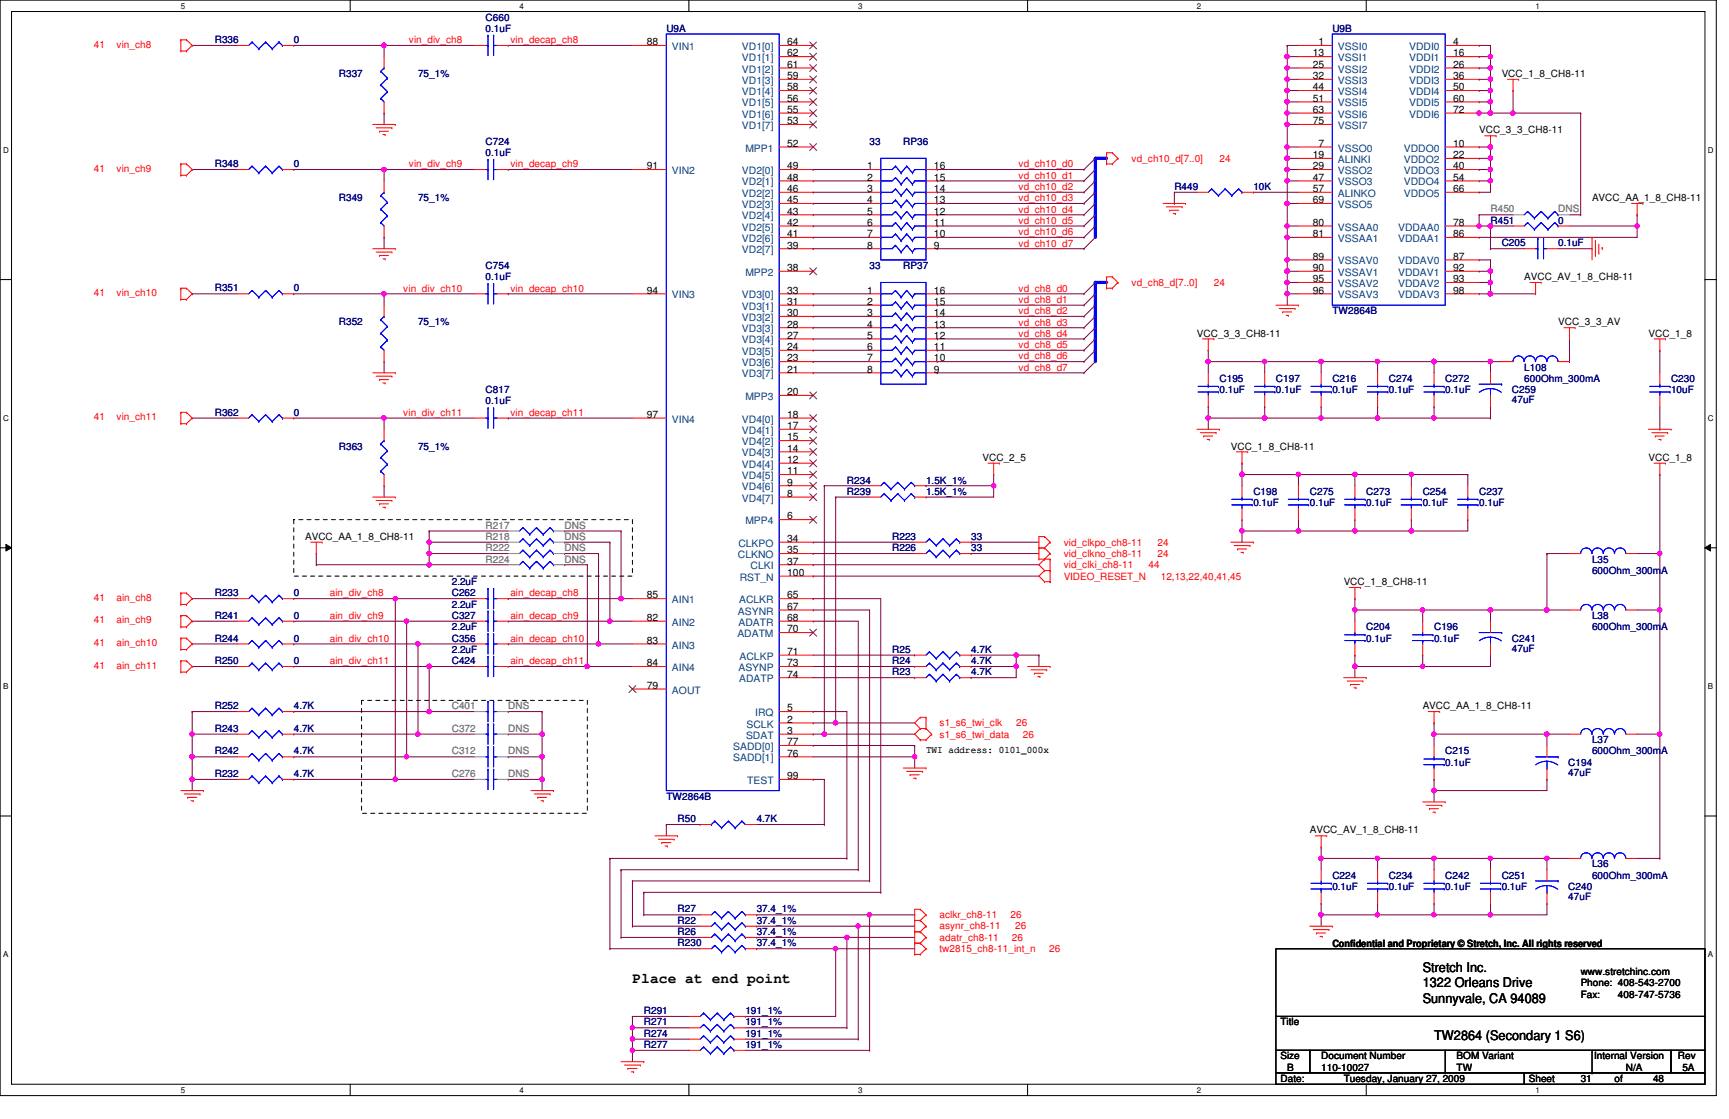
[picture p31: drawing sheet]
<svg xmlns="http://www.w3.org/2000/svg" width="432mm" height="279mm" viewBox="0 0 432 279" stroke-linecap="round" stroke-linejoin="round" font-family="sans-serif">
<defs><g id="words">
<text font-size="3.6" x="157.9" y="245.5">Place at end point</text>
<g font-size="3.3">
<text x="355.3" y="242.7">Stretch Inc.</text>
<text x="355.3" y="246.5">1322 Orleans Drive</text>
<text x="355.3" y="250.4">Sunnyvale, CA 94089</text>
<text x="358.1" y="259.6">TW2864 (Secondary 1 S6)</text>
</g>
<g font-size="2.5" fill="#000080">
<text x="121.3" y="5.1">C660</text>
<text x="53.6" y="10.8">R336</text>
<text x="73.4" y="10.8">0</text>
<text x="121.3" y="8">0.1uF</text>
<text x="166.4" y="8">U9A</text>
<text x="332.7" y="8">U9B</text>
<text x="84.6" y="19.2">R337</text>
<text x="104.4" y="19.2">75_1%</text>
<text x="53.6" y="41.8">R348</text>
<text x="73.4" y="41.8">0</text>
<text x="121.3" y="36.2">C724</text>
<text x="121.3" y="38.9">0.1uF</text>
<text x="217.2" y="36.2">33</text>
<text x="225.6" y="36.2">RP36</text>
<text x="293.3" y="47.4">R449</text>
<text x="313" y="47.4">10K</text>
<text x="84.6" y="50.2">R349</text>
<text x="104.4" y="50.2">75_1%</text>
<text x="372.2" y="55.9">R451</text>
<text x="389.1" y="55.9">0</text>
<text x="375" y="61.5">C205</text>
<text x="389.1" y="61.5">0.1uF</text>
<text x="121.3" y="67.1">C754</text>
<text x="121.3" y="70">0.1uF</text>
<text x="217.2" y="67.1">33</text>
<text x="225.6" y="67.1">RP37</text>
<text x="53.6" y="72.8">R351</text>
<text x="73.4" y="72.8">0</text>
<text x="84.6" y="81.2">R352</text>
<text x="104.4" y="81.2">75_1%</text>
<text x="332.7" y="78.4">TW2864B</text>
<text x="304.5" y="95.3">C195</text>
<text x="318.6" y="95.3">C197</text>
<text x="332.7" y="95.3">C216</text>
<text x="346.8" y="95.3">C274</text>
<text x="360.9" y="95.3">C272</text>
<text x="380.7" y="92.5">L108</text>
<text x="380.7" y="95.3">600Ohm_300mA</text>
<text x="417.3" y="95.3">C230</text>
<text x="121.3" y="98.2">C817</text>
<text x="121.3" y="101">0.1uF</text>
<text x="304.5" y="98.2">0.1uF</text>
<text x="318.6" y="98.2">0.1uF</text>
<text x="332.7" y="98.2">0.1uF</text>
<text x="346.8" y="98.2">0.1uF</text>
<text x="360.9" y="98.2">0.1uF</text>
<text x="377.6" y="98.2">C259</text>
<text x="377.6" y="100.7">47uF</text>
<text x="417.3" y="98.2">10uF</text>
<text x="53.6" y="103.8">R362</text>
<text x="73.4" y="103.8">0</text>
<text x="84.6" y="112.3">R363</text>
<text x="104.4" y="112.3">75_1%</text>
<text x="211.5" y="123.5">R239</text>
<text x="211.5" y="120.7">R234</text>
<text x="231.3" y="123.5">1.5K_1%</text>
<text x="231.3" y="120.7">1.5K_1%</text>
<text x="313" y="123.5">C198</text>
<text x="327.1" y="123.5">C275</text>
<text x="341.2" y="123.5">C273</text>
<text x="355.3" y="123.5">C254</text>
<text x="369.4" y="123.5">C237</text>
<text x="313" y="126.4">0.1uF</text>
<text x="327.1" y="126.4">0.1uF</text>
<text x="341.2" y="126.4">0.1uF</text>
<text x="355.3" y="126.4">0.1uF</text>
<text x="369.4" y="126.4">0.1uF</text>
<text x="222.8" y="137.6">R226</text>
<text x="222.8" y="134.8">R223</text>
<text x="242.5" y="137.6">33</text>
<text x="242.5" y="134.8">33</text>
<text x="397.6" y="140.5">L35</text>
<text x="397.6" y="143.3">600Ohm_300mA</text>
<text x="53.6" y="148.9">R233</text>
<text x="73.4" y="148.9">0</text>
<text x="112.8" y="148.9">C262</text>
<text x="112.8" y="146.1">2.2uF</text>
<text x="53.6" y="154.6">R241</text>
<text x="73.4" y="154.6">0</text>
<text x="112.8" y="154.6">C327</text>
<text x="112.8" y="151.7">2.2uF</text>
<text x="397.6" y="154.6">L38</text>
<text x="53.6" y="160.2">R244</text>
<text x="73.4" y="160.2">0</text>
<text x="112.8" y="160.2">C356</text>
<text x="112.8" y="157.4">2.2uF</text>
<text x="341.2" y="157.4">C204</text>
<text x="341.2" y="160.2">0.1uF</text>
<text x="358.1" y="157.4">C196</text>
<text x="358.1" y="160.2">0.1uF</text>
<text x="377.6" y="160.2">C241</text>
<text x="397.6" y="157.4">600Ohm_300mA</text>
<text x="53.6" y="165.8">R250</text>
<text x="73.4" y="165.8">0</text>
<text x="112.8" y="165.8">C424</text>
<text x="112.8" y="163">2.2uF</text>
<text x="222.8" y="163">R25</text>
<text x="222.8" y="165.8">R24</text>
<text x="242.5" y="163">4.7K</text>
<text x="242.5" y="165.8">4.7K</text>
<text x="377.6" y="162.7">47uF</text>
<text x="222.8" y="168.7">R23</text>
<text x="242.5" y="168.7">4.7K</text>
<text x="53.6" y="177.1">R252</text>
<text x="73.4" y="177.1">4.7K</text>
<text x="53.6" y="182.8">R243</text>
<text x="73.4" y="182.8">4.7K</text>
<text x="397.6" y="185.5">L37</text>
<text x="53.6" y="188.4">R242</text>
<text x="73.4" y="188.4">4.7K</text>
<text x="360.9" y="188.4">C215</text>
<text x="360.9" y="191.2">0.1uF</text>
<text x="391.7" y="191.2">C194</text>
<text x="397.6" y="188.4">600Ohm_300mA</text>
<text x="53.6" y="194">R232</text>
<text x="73.4" y="194">4.7K</text>
<text x="391.7" y="193.8">47uF</text>
<text x="166.4" y="199.6">TW2864B</text>
<text x="169.2" y="205.3">R50</text>
<text x="189" y="205.3">4.7K</text>
<text x="332.7" y="219.4">C224</text>
<text x="346.8" y="219.4">C234</text>
<text x="360.9" y="219.4">C242</text>
<text x="375" y="219.4">C251</text>
<text x="397.6" y="216.6">L36</text>
<text x="397.6" y="219.4">600Ohm_300mA</text>
<text x="169.2" y="227.8">R27</text>
<text x="189" y="227.8">37.4_1%</text>
<text x="332.7" y="222.2">0.1uF</text>
<text x="346.8" y="222.2">0.1uF</text>
<text x="360.9" y="222.2">0.1uF</text>
<text x="375" y="222.2">0.1uF</text>
<text x="391.7" y="222.2">C240</text>
<text x="391.7" y="224.7">47uF</text>
<text x="169.2" y="233.5">R26</text>
<text x="169.2" y="230.7">R22</text>
<text x="189" y="233.5">37.4_1%</text>
<text x="189" y="230.7">37.4_1%</text>
<text x="169.2" y="236.3">R230</text>
<text x="189" y="236.3">37.4_1%</text>
<text x="160.8" y="256">R271</text>
<text x="160.8" y="253.2">R291</text>
<text x="186.1" y="256">191_1%</text>
<text x="186.1" y="253.2">191_1%</text>
<text x="160.8" y="261.7">R277</text>
<text x="160.8" y="258.9">R274</text>
<text x="186.1" y="261.7">191_1%</text>
<text x="186.1" y="258.9">191_1%</text>
</g>
<g font-size="2.5" fill="#f00">
<text x="23.5" y="11.9">41</text>
<text x="29.1" y="11.9">vin_ch8</text>
<text x="102.1" y="10.8">vin_div_ch8</text>
<text x="127.5" y="10.8">vin_decap_ch8</text>
<text x="102.1" y="41.8">vin_div_ch9</text>
<text x="127.5" y="41.8">vin_decap_ch9</text>
<text x="254.3" y="41.8">vd_ch10_d0</text>
<text x="282.6" y="40.4">vd_ch10_d[7..0]</text>
<text x="304.5" y="40.4">24</text>
<text x="23.5" y="42.9">41</text>
<text x="29.1" y="42.9">vin_ch9</text>
<text x="254.3" y="44.6">vd_ch10_d1</text>
<text x="254.3" y="47.5">vd_ch10_d2</text>
<text x="254.3" y="50.2">vd_ch10_d3</text>
<text x="254.3" y="53.1">vd_ch10_d4</text>
<text x="254.3" y="55.9">vd_ch10_d5</text>
<text x="254.3" y="58.7">vd_ch10_d6</text>
<text x="254.3" y="61.6">vd_ch10_d7</text>
<text x="282.6" y="71.4">vd_ch8_d[7..0]</text>
<text x="303.1" y="71.4">24</text>
<text x="23.5" y="73.9">41</text>
<text x="29.1" y="73.9">vin_ch10</text>
<text x="100.7" y="72.8">vin_div_ch10</text>
<text x="127.5" y="72.8">vin_decap_ch10</text>
<text x="254.3" y="72.8">vd_ch8_d0</text>
<text x="254.3" y="75.6">vd_ch8_d1</text>
<text x="254.3" y="78.4">vd_ch8_d2</text>
<text x="254.3" y="81.3">vd_ch8_d3</text>
<text x="254.3" y="84.1">vd_ch8_d4</text>
<text x="254.3" y="86.9">vd_ch8_d5</text>
<text x="254.3" y="89.7">vd_ch8_d6</text>
<text x="254.3" y="92.5">vd_ch8_d7</text>
<text x="23.5" y="104.9">41</text>
<text x="29.1" y="104.9">vin_ch11</text>
<text x="100.7" y="103.8">vin_div_ch11</text>
<text x="127.5" y="103.8">vin_decap_ch11</text>
<text x="265.6" y="136.2">vid_clkpo_ch8-11</text>
<text x="289.1" y="136.2">24</text>
<text x="265.6" y="141.9">vid_clki_ch8-11</text>
<text x="265.6" y="139.1">vid_clkno_ch8-11</text>
<text x="286.8" y="141.9">44</text>
<text x="289.1" y="139.1">24</text>
<text x="82.4" y="148.9">ain_div_ch8</text>
<text x="127.5" y="148.9">ain_decap_ch8</text>
<text x="265.6" y="144.7">VIDEO_RESET_N</text>
<text x="289.9" y="144.7">12,13,22,40,41,45</text>
<text x="23.5" y="150">41</text>
<text x="23.5" y="155.7">41</text>
<text x="29.1" y="150">ain_ch8</text>
<text x="29.1" y="155.7">ain_ch9</text>
<text x="82.4" y="154.6">ain_div_ch9</text>
<text x="127.5" y="154.6">ain_decap_ch9</text>
<text x="23.5" y="161.3">41</text>
<text x="29.1" y="161.3">ain_ch10</text>
<text x="82.4" y="160.2">ain_div_ch10</text>
<text x="127.5" y="160.2">ain_decap_ch10</text>
<text x="23.5" y="167">41</text>
<text x="29.1" y="167">ain_ch11</text>
<text x="82.4" y="165.9">ain_div_ch11</text>
<text x="127.5" y="165.9">ain_decap_ch11</text>
<text x="234.7" y="184.1">s1_s6_twi_data</text>
<text x="234.7" y="181.4">s1_s6_twi_clk</text>
<text x="253.8" y="181.4">26</text>
<text x="255.5" y="184.1">26</text>
<text x="234.7" y="229.3">aclkr_ch8-11</text>
<text x="234.7" y="232.1">asynr_ch8-11</text>
<text x="252.4" y="229.3">26</text>
<text x="253.5" y="232.1">26</text>
<text x="234.7" y="237.7">tw2815_ch8-11_int_n</text>
<text x="234.7" y="234.9">adatr_ch8-11</text>
<text x="252.7" y="234.9">26</text>
<text x="262" y="237.7">26</text>
</g>
<g font-size="2.5">
<text x="161.5" y="11.3">88</text>
<text x="196.6" y="11.3">64</text>
<text x="329.3" y="11.3">1</text>
<text x="362.9" y="11.3">4</text>
<text x="196.6" y="14.1">62</text>
<text x="196.6" y="16.9">61</text>
<text x="327.9" y="14.1">13</text>
<text x="327.9" y="16.9">25</text>
<text x="362.9" y="14.1">16</text>
<text x="362.9" y="16.9">26</text>
<text x="196.6" y="19.8">59</text>
<text x="196.6" y="22.6">58</text>
<text x="327.9" y="19.8">32</text>
<text x="327.9" y="22.6">44</text>
<text x="362.9" y="19.8">36</text>
<text x="362.9" y="22.6">50</text>
<text x="375" y="19.2">VCC_1_8_CH8-11</text>
<text x="196.6" y="25.4">56</text>
<text x="196.6" y="28.2">55</text>
<text x="327.9" y="25.4">51</text>
<text x="327.9" y="28.2">63</text>
<text x="362.9" y="25.4">60</text>
<text x="362.9" y="28.2">72</text>
<text x="196.6" y="31">53</text>
<text x="327.9" y="31">75</text>
<text x="369.4" y="33.3">VCC_3_3_CH8-11</text>
<text x="196.6" y="36.7">52</text>
<text x="327.9" y="39.5">19</text>
<text x="329.3" y="36.7">7</text>
<text x="362.9" y="36.7">10</text>
<text x="362.9" y="39.5">22</text>
<text x="161.5" y="42.3">91</text>
<text x="196.6" y="42.3">49</text>
<text x="196.6" y="45.1">48</text>
<text x="196.6" y="48">46</text>
<text x="216.5" y="42.3">1</text>
<text x="216.5" y="45.1">2</text>
<text x="216.5" y="48">3</text>
<text x="233.3" y="48">14</text>
<text x="233.3" y="45.1">15</text>
<text x="233.3" y="42.3">16</text>
<text x="327.9" y="42.3">29</text>
<text x="327.9" y="45.1">47</text>
<text x="327.9" y="48">57</text>
<text x="362.9" y="42.3">40</text>
<text x="362.9" y="45.1">54</text>
<text x="362.9" y="48">66</text>
<text x="196.6" y="50.8">45</text>
<text x="196.6" y="53.6">43</text>
<text x="216.5" y="50.8">4</text>
<text x="216.5" y="53.6">5</text>
<text x="233.3" y="53.6">12</text>
<text x="233.3" y="50.8">13</text>
<text x="327.9" y="50.8">69</text>
<text x="397.6" y="50.2">AVCC_AA_1_8_CH8-11</text>
<text x="196.6" y="56.4">42</text>
<text x="196.6" y="59.2">41</text>
<text x="216.5" y="56.4">6</text>
<text x="216.5" y="59.2">7</text>
<text x="233.3" y="59.2">10</text>
<text x="233.3" y="56.4">11</text>
<text x="327.9" y="56.4">80</text>
<text x="327.9" y="59.2">81</text>
<text x="362.9" y="56.4">78</text>
<text x="362.9" y="59.2">86</text>
<text x="196.6" y="62.1">39</text>
<text x="216.5" y="62.1">8</text>
<text x="233.3" y="62.1">9</text>
<text x="327.9" y="64.9">89</text>
<text x="362.9" y="64.9">87</text>
<text x="196.6" y="67.7">38</text>
<text x="327.9" y="67.7">90</text>
<text x="327.9" y="70.5">95</text>
<text x="362.9" y="67.7">92</text>
<text x="362.9" y="70.5">93</text>
<text x="380.7" y="70">AVCC_AV_1_8_CH8-11</text>
<text x="161.5" y="73.3">94</text>
<text x="196.6" y="73.3">33</text>
<text x="196.6" y="76.2">31</text>
<text x="216.5" y="73.3">1</text>
<text x="216.5" y="76.2">2</text>
<text x="233.3" y="76.2">15</text>
<text x="233.3" y="73.3">16</text>
<text x="327.9" y="73.3">96</text>
<text x="362.9" y="73.3">98</text>
<text x="196.6" y="79">30</text>
<text x="196.6" y="81.8">28</text>
<text x="216.5" y="79">3</text>
<text x="216.5" y="81.8">4</text>
<text x="233.3" y="81.8">13</text>
<text x="233.3" y="79">14</text>
<text x="389.1" y="81.2">VCC_3_3_AV</text>
<text x="196.6" y="84.6">27</text>
<text x="196.6" y="87.4">24</text>
<text x="216.5" y="84.6">5</text>
<text x="216.5" y="87.4">6</text>
<text x="233.3" y="87.4">11</text>
<text x="233.3" y="84.6">12</text>
<text x="298.9" y="84.1">VCC_3_3_CH8-11</text>
<text x="411.7" y="84.1">VCC_1_8</text>
<text x="196.6" y="90.3">23</text>
<text x="196.6" y="93">21</text>
<text x="216.5" y="90.3">7</text>
<text x="216.5" y="93">8</text>
<text x="233.3" y="93">9</text>
<text x="233.3" y="90.3">10</text>
<text x="196.6" y="98.7">20</text>
<text x="161.5" y="104.4">97</text>
<text x="196.6" y="104.4">18</text>
<text x="196.6" y="107.1">17</text>
<text x="196.6" y="110">15</text>
<text x="196.6" y="112.8">14</text>
<text x="307.4" y="112.3">VCC_1_8_CH8-11</text>
<text x="196.6" y="115.6">12</text>
<text x="196.6" y="118.4">11</text>
<text x="245.4" y="115.1">VCC_2_5</text>
<text x="411.7" y="115.1">VCC_1_8</text>
<text x="196.6" y="121.2">9</text>
<text x="196.6" y="124.1">8</text>
<text x="196.6" y="129.7">6</text>
<text x="76.2" y="134.8">AVCC_AA_1_8_CH8-11</text>
<text x="196.6" y="135.3">34</text>
<text x="196.6" y="138.2">35</text>
<text x="196.6" y="143.8">100</text>
<text x="196.6" y="141">37</text>
<text x="161.5" y="149.4">85</text>
<text x="196.6" y="149.4">65</text>
<text x="335.6" y="146.1">VCC_1_8_CH8-11</text>
<text x="161.5" y="155.1">82</text>
<text x="196.6" y="152.3">67</text>
<text x="196.6" y="155.1">68</text>
<text x="161.5" y="160.7">83</text>
<text x="196.6" y="157.9">70</text>
<text x="161.5" y="166.4">84</text>
<text x="196.6" y="163.5">71</text>
<text x="196.6" y="166.4">73</text>
<text x="161.5" y="172">79</text>
<text x="196.6" y="169.2">74</text>
<text x="196.6" y="177.6">5</text>
<text x="355.3" y="177.1">AVCC_AA_1_8_CH8-11</text>
<text x="196.6" y="180.5">2</text>
<text x="196.6" y="183.3">3</text>
<text x="196.6" y="186.1">77</text>
<text x="196.6" y="188.9">76</text>
<text x="231.3" y="188.1">TWI address: 0101_000x</text>
<text x="196.6" y="194.6">99</text>
<text x="327.1" y="208.1">AVCC_AV_1_8_CH8-11</text>
<text x="332.7" y="236.4">Confidential and Proprietary © Stretch, Inc. All rights reserved</text>
<text x="394.8" y="243.4">www.stretchinc.com</text>
<text x="394.8" y="246.3">Phone: 408-543-2700</text>
<text x="394.8" y="249.2">Fax:</text>
<text x="404.1" y="249.2">408-747-5736</text>
<text x="319.8" y="256">Title</text>
<text x="319.8" y="264.5">Size</text>
<text x="321.5" y="267.3">B</text>
<text x="329.9" y="264.5">Document Number</text>
<text x="329.9" y="267.3">110-10027</text>
<text x="363.8" y="264.5">BOM Variant</text>
<text x="363.8" y="267.3">TW</text>
<text x="398.1" y="264.5">Internal Version</text>
<text x="406.1" y="267.3">N/A</text>
<text x="419" y="264.5">Rev</text>
<text x="420.2" y="267.3">5A</text>
<text x="319.8" y="270.1">Date:</text>
<text x="335.6" y="270.1">Tuesday, January 27, 2009</text>
<text x="381.8" y="270.1">Sheet</text>
<text x="394.8" y="270.1">31</text>
<text x="403.2" y="270.1">of</text>
<text x="412.8" y="270.1">48</text>
</g>
<g font-size="2.5" fill="#004080">
<text x="167.8" y="12.5">VIN1</text>
<text x="185.3" y="12.5">VD1[0]</text>
<text x="185.3" y="15.3">VD1[1]</text>
<text x="334.1" y="12.5">VSSI0</text>
<text x="334.1" y="15.3">VSSI1</text>
<text x="351.9" y="12.5">VDDI0</text>
<text x="351.9" y="15.3">VDDI1</text>
<text x="185.3" y="18.1">VD1[2]</text>
<text x="185.3" y="21">VD1[3]</text>
<text x="185.3" y="23.7">VD1[4]</text>
<text x="334.1" y="18.1">VSSI2</text>
<text x="334.1" y="21">VSSI3</text>
<text x="334.1" y="23.7">VSSI4</text>
<text x="351.9" y="18.1">VDDI2</text>
<text x="351.9" y="21">VDDI3</text>
<text x="351.9" y="23.7">VDDI4</text>
<text x="185.3" y="26.6">VD1[5]</text>
<text x="185.3" y="29.4">VD1[6]</text>
<text x="334.1" y="26.6">VSSI5</text>
<text x="334.1" y="29.4">VSSI6</text>
<text x="351.9" y="26.6">VDDI5</text>
<text x="351.9" y="29.4">VDDI6</text>
<text x="185.3" y="32.2">VD1[7]</text>
<text x="334.1" y="32.2">VSSI7</text>
<text x="186.1" y="37.8">MPP1</text>
<text x="334.1" y="37.8">VSSO0</text>
<text x="334.1" y="40.7">ALINKI</text>
<text x="350.6" y="37.8">VDDO0</text>
<text x="350.6" y="40.7">VDDO2</text>
<text x="167.8" y="43.5">VIN2</text>
<text x="185.3" y="43.5">VD2[0]</text>
<text x="185.3" y="46.3">VD2[1]</text>
<text x="334.1" y="43.5">VSSO2</text>
<text x="334.1" y="46.3">VSSO3</text>
<text x="350.6" y="43.5">VDDO3</text>
<text x="350.6" y="46.3">VDDO4</text>
<text x="185.3" y="49.1">VD2[2]</text>
<text x="185.3" y="51.9">VD2[3]</text>
<text x="334.1" y="49.1">ALINKO</text>
<text x="334.1" y="51.9">VSSO5</text>
<text x="350.6" y="49.1">VDDO5</text>
<text x="185.3" y="54.8">VD2[4]</text>
<text x="185.3" y="57.6">VD2[5]</text>
<text x="334.1" y="57.6">VSSAA0</text>
<text x="349.2" y="57.6">VDDAA0</text>
<text x="185.3" y="60.4">VD2[6]</text>
<text x="185.3" y="63.2">VD2[7]</text>
<text x="334.1" y="60.4">VSSAA1</text>
<text x="349.2" y="60.4">VDDAA1</text>
<text x="186.1" y="68.9">MPP2</text>
<text x="334.1" y="66">VSSAV0</text>
<text x="334.1" y="68.9">VSSAV1</text>
<text x="334.1" y="71.7">VSSAV2</text>
<text x="349.2" y="66">VDDAV0</text>
<text x="349.2" y="68.9">VDDAV1</text>
<text x="349.2" y="71.7">VDDAV2</text>
<text x="167.8" y="74.5">VIN3</text>
<text x="185.3" y="74.5">VD3[0]</text>
<text x="185.3" y="77.3">VD3[1]</text>
<text x="334.1" y="74.5">VSSAV3</text>
<text x="349.2" y="74.5">VDDAV3</text>
<text x="185.3" y="80.1">VD3[2]</text>
<text x="185.3" y="83">VD3[3]</text>
<text x="185.3" y="85.8">VD3[4]</text>
<text x="185.3" y="88.6">VD3[5]</text>
<text x="185.3" y="91.4">VD3[6]</text>
<text x="185.3" y="94.2">VD3[7]</text>
<text x="186.1" y="99.9">MPP3</text>
<text x="167.8" y="105.5">VIN4</text>
<text x="185.3" y="105.5">VD4[0]</text>
<text x="185.3" y="108.3">VD4[1]</text>
<text x="185.3" y="111.2">VD4[2]</text>
<text x="185.3" y="114">VD4[3]</text>
<text x="185.3" y="116.8">VD4[4]</text>
<text x="185.3" y="119.6">VD4[5]</text>
<text x="185.3" y="122.4">VD4[6]</text>
<text x="185.3" y="125.3">VD4[7]</text>
<text x="186.1" y="130.9">MPP4</text>
<text x="184.4" y="136.5">CLKPO</text>
<text x="184.3" y="139.4">CLKNO</text>
<text x="187.5" y="142.2">CLKI</text>
<text x="184.7" y="145">RST_N</text>
<text x="167.8" y="150.6">AIN1</text>
<text x="184.3" y="153.5">ASYNR</text>
<text x="184.6" y="150.6">ACLKR</text>
<text x="167.8" y="156.3">AIN2</text>
<text x="167.8" y="161.9">AIN3</text>
<text x="184.1" y="159.1">ADATM</text>
<text x="184.4" y="156.3">ADATR</text>
<text x="167.8" y="167.6">AIN4</text>
<text x="184.4" y="167.6">ASYNP</text>
<text x="184.7" y="164.7">ACLKP</text>
<text x="167.8" y="173.2">AOUT</text>
<text x="184.6" y="170.3">ADATP</text>
<text x="188.6" y="178.8">IRQ</text>
<text x="186.3" y="184.4">SDAT</text>
<text x="186.4" y="181.7">SCLK</text>
<text x="183.1" y="187.3">SADD[0]</text>
<text x="183.1" y="190.1">SADD[1]</text>
<text x="186.6" y="195.7">TEST</text>
</g>
<g font-size="2.5" fill="#808080">
<text x="372.2" y="53">R450</text>
<text x="389.1" y="53">DNS</text>
<text x="121.3" y="132">R217</text>
<text x="141" y="132">DNS</text>
<text x="121.3" y="137.6">R222</text>
<text x="121.3" y="134.8">R218</text>
<text x="141" y="137.6">DNS</text>
<text x="141" y="134.8">DNS</text>
<text x="121.3" y="140.5">R224</text>
<text x="141" y="140.5">DNS</text>
<text x="112.8" y="177.1">C401</text>
<text x="126.9" y="177.1">DNS</text>
<text x="112.8" y="182.8">C372</text>
<text x="126.9" y="182.8">DNS</text>
<text x="112.8" y="188.4">C312</text>
<text x="126.9" y="188.4">DNS</text>
<text x="112.8" y="194">C276</text>
<text x="126.9" y="194">DNS</text>
</g>
<g font-size="2">
<text x="45.2" y="2.2">5</text>
<text x="129.8" y="2.2">4</text>
<text x="214.3" y="2.2">3</text>
<text x="298.9" y="2.2">2</text>
<text x="383.5" y="2.2">1</text>
<text x=".8" y="38.1">D</text>
<text x="426.5" y="38.1">D</text>
<text x=".8" y="105.1">C</text>
<text x="426.5" y="105.1">C</text>
<text x=".8" y="172">B</text>
<text x="426.5" y="172">B</text>
<text x=".8" y="239">A</text>
<text x="426.5" y="239">A</text>
<text x="45.2" y="272.9">5</text>
<text x="129.8" y="272.9">4</text>
<text x="214.3" y="272.9">3</text>
<text x="298.9" y="272.9">2</text>
<text x="383.5" y="272.9">1</text>
</g>
</g></defs>
<path d="M0 0h428.6v273.6h-428.6zM2.9 2.9h422.9v267.8h-422.9z" fill="none" stroke="#000" stroke-width=".25"/>
<g fill="#fff">
<path d="M45.2 .4h1.1v2.2h-1.1z"/>
<path d="M45.2 271.1h1.1v2.2h-1.1z"/>
</g>
<path d="M87.5 0v2.9M87.5 270.7v2.9" fill="none" stroke="#000" stroke-width=".25"/>
<g fill="#fff">
<path d="M129.8 .4h1.1v2.2h-1.1z"/>
<path d="M129.8 271.1h1.1v2.2h-1.1z"/>
</g>
<path d="M172 0v2.9M172 270.7v2.9" fill="none" stroke="#000" stroke-width=".25"/>
<g fill="#fff">
<path d="M214.3 .4h1.1v2.2h-1.1z"/>
<path d="M214.3 271.1h1.1v2.2h-1.1z"/>
</g>
<path d="M256.6 0v2.9M256.6 270.7v2.9" fill="none" stroke="#000" stroke-width=".25"/>
<g fill="#fff">
<path d="M298.9 .4h1.1v2.2h-1.1z"/>
<path d="M298.9 271.1h1.1v2.2h-1.1z"/>
</g>
<path d="M341.2 0v2.9M341.2 270.7v2.9" fill="none" stroke="#000" stroke-width=".25"/>
<g fill="#fff">
<path d="M383.5 .4h1.1v2.2h-1.1z"/>
<path d="M383.5 271.1h1.1v2.2h-1.1z"/>
<path d="M.8 36.3h1.4v2.3h-1.4z"/>
<path d="M426.5 36.3h1.4v2.3h-1.4z"/>
<path d="M.8 103.3h1.4v2.2h-1.4z"/>
<path d="M426.5 103.3h1.4v2.2h-1.4z"/>
</g>
<path d="M0 69.8h2.9M425.8 69.8h2.8" fill="none" stroke="#000" stroke-width=".25"/>
<g fill="#fff">
<path d="M.8 170.2h1.3v2.3h-1.3z"/>
<path d="M426.5 170.2h1.3v2.3h-1.3z"/>
</g>
<path d="M0 136.8h2.9M1.5 135.9l1.4 .9-1.4 .8zM425.8 136.8l1.4-.9v1.7zM425.8 136.8h2.8" fill="none" stroke="#000" stroke-width=".25"/>
<path d="M1.5 135.9l1.4 .9-1.4 .8zM425.8 136.8l1.4-.9v1.7z" fill="#000"/>
<g fill="#fff">
<path d="M.8 237.2h1.3v2.2h-1.3z"/>
<path d="M426.5 237.2h1.3v2.2h-1.3z"/>
</g>
<path d="M0 203.8h2.9M425.8 203.8h2.8" fill="none" stroke="#000" stroke-width=".25"/>
<path d="M95.9 11.3h.1M95.9 11.3h22.6M95.9 11.3v2.8M126.9 11.3h.1M126.9 11.3h31M126.9 42.3h.1M126.9 42.3h31M126.9 73.4h.1M126.9 73.4h31M126.9 104.4h.1M126.9 104.4h31" fill="none" stroke="#800040" stroke-width=".25"/>
<circle cx="95.9" cy="11.3" r=".56" fill="#f0f"/>
<circle cx="95.9" cy="11.3" r=".56" fill="none" stroke="#f0f" stroke-width=".25"/>
<path d="M48 11.3h.1M48 11.3h11.3M73.4 11.3h.1M73.4 11.3h22.5M95.9 28.2h.1M95.9 28.2v2.9M95.9 42.3h.1M95.9 42.3v2.9M95.9 42.3h22.6" fill="none" stroke="#800040" stroke-width=".25"/>
<circle cx="95.9" cy="42.3" r=".56" fill="#f0f"/>
<circle cx="95.9" cy="42.3" r=".56" fill="none" stroke="#f0f" stroke-width=".25"/>
<path d="M48 42.3h.1M48 42.3h11.3M73.4 42.3h.1M73.4 42.3h22.5M95.9 59.3h.1M95.9 59.3v2.8M95.9 73.4h.1M95.9 73.4v2.8M95.9 73.4h22.6" fill="none" stroke="#800040" stroke-width=".25"/>
<circle cx="95.9" cy="73.3" r=".55" fill="#f0f"/>
<circle cx="95.9" cy="73.3" r=".55" fill="none" stroke="#f0f" stroke-width=".25"/>
<path d="M48 73.4h.1M48 73.4h11.3M73.4 73.4h.1M73.4 73.4h22.5M95.9 90.3h.1M95.9 90.3v2.8M95.9 104.4h.1M95.9 104.4v2.8M95.9 104.4h22.6" fill="none" stroke="#800040" stroke-width=".25"/>
<circle cx="95.9" cy="104.3" r=".56" fill="#f0f"/>
<circle cx="95.9" cy="104.3" r=".56" fill="none" stroke="#f0f" stroke-width=".25"/>
<path d="M48 104.4h.1M48 104.4h11.3M73.4 104.4h.1M73.4 104.4h22.5M95.9 121.3h.1M95.9 121.3v2.8M155.1 149.5h.1M155.1 149.5h2.8" fill="none" stroke="#800040" stroke-width=".25"/>
<circle cx="155.1" cy="149.5" r=".56" fill="#f0f"/>
<circle cx="155.1" cy="149.5" r=".56" fill="none" stroke="#f0f" stroke-width=".25"/>
<g fill="none" stroke="#800040" stroke-width=".25">
<path d="M141 132.6h.1M141 135.4h.1M141 132.6h14.1M141 135.4h11.3M152.3 135.4h.1M152.3 135.4v19.7M155.1 132.6h.1M155.1 132.6v16.9h-28.2M48 149.5h.1M48 149.5h11.3M73.4 149.5h.1M73.4 149.5h25.3"/>
<path d="M126.9 149.5h.1M152.3 155.1h.1M152.3 155.1h5.6"/>
</g>
<circle cx="152.3" cy="155.1" r=".56" fill="#f0f"/>
<circle cx="152.3" cy="155.1" r=".56" fill="none" stroke="#f0f" stroke-width=".25"/>
<path d="M149.5 138.2h.1M149.5 138.2v22.6M149.5 160.8h.1M149.5 160.8h8.4" fill="none" stroke="#800040" stroke-width=".25"/>
<circle cx="149.5" cy="160.7" r=".56" fill="#f0f"/>
<circle cx="149.5" cy="160.7" r=".56" fill="none" stroke="#f0f" stroke-width=".25"/>
<path d="M141 138.2h.1M141 138.2h8.5M141 141h.1M141 141h5.7M146.7 141h.1M146.7 141v25.4M146.7 166.4h.1M146.7 166.4h11.2" fill="none" stroke="#800040" stroke-width=".25"/>
<circle cx="146.6" cy="166.4" r=".56" fill="#f0f"/>
<circle cx="146.6" cy="166.4" r=".56" fill="none" stroke="#f0f" stroke-width=".25"/>
<path d="M107.2 132.6h.1M107.2 135.4h.1M107.2 138.2h.1M107.2 132.6h19.7M107.2 132.6v2.8M107.2 138.2v2.8M107.2 135.4h19.7" fill="none" stroke="#800040" stroke-width=".25"/>
<circle cx="107.2" cy="138.2" r=".56" fill="#f0f"/>
<circle cx="107.2" cy="138.2" r=".56" fill="none" stroke="#f0f" stroke-width=".25"/>
<path d="M107.2 138.2h.1M107.2 138.2h19.7M107.2 141h.1M107.2 141h19.7" fill="none" stroke="#800040" stroke-width=".25"/>
<circle cx="107.2" cy="141" r=".56" fill="#f0f"/>
<circle cx="107.2" cy="141" r=".56" fill="none" stroke="#f0f" stroke-width=".25"/>
<path d="M79 138.2h.1M79 138.2v2.8M107.2 135.4h.1M107.2 135.4v2.8M79 141h.1M79 141h28.2M98.7 149.5h.1M98.7 149.5h19.8M126.9 160.8h.1M126.9 166.4h.1M126.9 160.8h22.6M126.9 166.4h19.8" fill="none" stroke="#800040" stroke-width=".25"/>
<circle cx="107.2" cy="135.4" r=".56" fill="#f0f"/>
<circle cx="107.2" cy="135.4" r=".56" fill="none" stroke="#f0f" stroke-width=".25"/>
<path d="M126.9 155.1h.1M126.9 155.1h25.4M107.2 177.7h.1M107.2 177.7h11.3" fill="none" stroke="#800040" stroke-width=".25"/>
<circle cx="107.2" cy="177.7" r=".56" fill="#f0f"/>
<circle cx="107.2" cy="177.7" r=".56" fill="none" stroke="#f0f" stroke-width=".25"/>
<path d="M107.2 166.4h.1M107.2 166.4v11.3M107.2 166.4h11.3M104.4 183.3h.1M104.4 183.3h14.1" fill="none" stroke="#800040" stroke-width=".25"/>
<circle cx="107.2" cy="166.4" r=".56" fill="#f0f"/>
<circle cx="107.2" cy="166.4" r=".56" fill="none" stroke="#f0f" stroke-width=".25"/>
<path d="M104.4 160.8h.1M104.4 160.8v22.5" fill="none" stroke="#800040" stroke-width=".25"/>
<circle cx="104.3" cy="183.3" r=".56" fill="#f0f"/>
<circle cx="104.3" cy="183.3" r=".56" fill="none" stroke="#f0f" stroke-width=".25"/>
<circle cx="104.3" cy="160.7" r=".56" fill="#f0f"/>
<circle cx="104.3" cy="160.7" r=".56" fill="none" stroke="#f0f" stroke-width=".25"/>
<path d="M101.6 155.1h.1M101.6 155.1v33.9M104.4 160.8h.1M104.4 160.8h14.1M101.6 189h.1M101.6 189h16.9" fill="none" stroke="#800040" stroke-width=".25"/>
<circle cx="101.5" cy="188.9" r=".55" fill="#f0f"/>
<circle cx="101.5" cy="188.9" r=".55" fill="none" stroke="#f0f" stroke-width=".25"/>
<circle cx="101.5" cy="155.1" r=".55" fill="#f0f"/>
<circle cx="101.5" cy="155.1" r=".55" fill="none" stroke="#f0f" stroke-width=".25"/>
<path d="M98.7 149.5h.1M98.7 149.5v45.1M101.6 155.1h.1M101.6 155.1h16.9M98.7 194.6h.1M98.7 194.6h19.8" fill="none" stroke="#800040" stroke-width=".25"/>
<circle cx="98.7" cy="194.6" r=".56" fill="#f0f"/>
<circle cx="98.7" cy="194.6" r=".56" fill="none" stroke="#f0f" stroke-width=".25"/>
<circle cx="98.7" cy="149.5" r=".56" fill="#f0f"/>
<circle cx="98.7" cy="149.5" r=".56" fill="none" stroke="#f0f" stroke-width=".25"/>
<path d="M126.9 177.7h.1M126.9 177.7h8.5M73.4 183.3h.1M73.4 189h.1M73.4 194.6h.1M73.4 183.3h31M73.4 189h28.2M73.4 194.6h25.3M135.4 183.3h.1M135.4 183.3v5.7" fill="none" stroke="#800040" stroke-width=".25"/>
<circle cx="135.4" cy="183.3" r=".56" fill="#f0f"/>
<circle cx="135.4" cy="183.3" r=".56" fill="none" stroke="#f0f" stroke-width=".25"/>
<path d="M126.9 183.3h.1M126.9 189h.1M126.9 183.3h8.5M126.9 189h8.5M135.4 194.6h.1M135.4 194.6v2.8" fill="none" stroke="#800040" stroke-width=".25"/>
<circle cx="135.4" cy="194.6" r=".56" fill="#f0f"/>
<circle cx="135.4" cy="194.6" r=".56" fill="none" stroke="#f0f" stroke-width=".25"/>
<path d="M48 177.7h.1M48 177.7h11.3M48 177.7v11.3M48 183.3h.1M48 183.3h11.3M126.9 194.6h.1M126.9 194.6h8.5" fill="none" stroke="#800040" stroke-width=".25"/>
<circle cx="48" cy="183.3" r=".56" fill="#f0f"/>
<circle cx="48" cy="183.3" r=".56" fill="none" stroke="#f0f" stroke-width=".25"/>
<path d="M48 189h.1M48 194.6h.1M48 189h11.3M48 194.6v2.8M48 194.6h11.3" fill="none" stroke="#800040" stroke-width=".25"/>
<circle cx="48" cy="194.6" r=".56" fill="#f0f"/>
<circle cx="48" cy="194.6" r=".56" fill="none" stroke="#f0f" stroke-width=".25"/>
<g fill="none" stroke="#800040" stroke-width=".25">
<path d="M48 155.1h.1M48 155.1h11.3M73.4 155.1h.1M73.4 155.1h28.2M48 160.8h.1M48 166.4h.1M48 160.8h11.3M48 166.4h11.3M73.4 160.8h.1M73.4 160.8h31M135.4 177.7h.1M135.4 177.7v5.6"/>
<path d="M135.4 189h.1M135.4 189v5.6"/>
</g>
<circle cx="135.4" cy="188.9" r=".56" fill="#f0f"/>
<circle cx="135.4" cy="188.9" r=".56" fill="none" stroke="#f0f" stroke-width=".25"/>
<path d="M48 189h.1M48 189v5.6" fill="none" stroke="#800040" stroke-width=".25"/>
<circle cx="48" cy="188.9" r=".56" fill="#f0f"/>
<circle cx="48" cy="188.9" r=".56" fill="none" stroke="#f0f" stroke-width=".25"/>
<g fill="none" stroke="#800040" stroke-width=".25">
<path d="M321.5 11.3h.1M321.5 14.1h.1M321.5 17h.1M321.5 11.3h2.8M321.5 11.3v2.8M321.5 17v2.8M321.5 14.1h2.8M321.5 17h2.8M73.4 166.4h.1M73.4 177.7h.1M73.4 166.4h33.8M73.4 177.7h33.8"/>
<path d="M203.1 186.1h.1M203.1 186.1h25.3M228.4 189h.1M228.4 189v2.8"/>
</g>
<circle cx="321.4" cy="16.9" r=".55" fill="#f0f"/>
<circle cx="321.4" cy="16.9" r=".55" fill="none" stroke="#f0f" stroke-width=".25"/>
<path d="M321.5 19.8h.1M321.5 19.8h2.8M321.5 19.8v2.8" fill="none" stroke="#800040" stroke-width=".25"/>
<circle cx="321.4" cy="19.8" r=".56" fill="#f0f"/>
<circle cx="321.4" cy="19.8" r=".56" fill="none" stroke="#f0f" stroke-width=".25"/>
<path d="M321.5 22.6h.1M321.5 22.6h2.8M321.5 22.6v2.8" fill="none" stroke="#800040" stroke-width=".25"/>
<circle cx="321.4" cy="22.6" r=".56" fill="#f0f"/>
<circle cx="321.4" cy="22.6" r=".56" fill="none" stroke="#f0f" stroke-width=".25"/>
<path d="M321.5 25.4h.1M321.5 25.4h2.8M321.5 25.4v2.8" fill="none" stroke="#800040" stroke-width=".25"/>
<circle cx="321.4" cy="25.4" r=".56" fill="#f0f"/>
<circle cx="321.4" cy="25.4" r=".56" fill="none" stroke="#f0f" stroke-width=".25"/>
<path d="M321.5 28.2h.1M321.5 28.2h2.8M321.5 28.2v2.9" fill="none" stroke="#800040" stroke-width=".25"/>
<circle cx="321.4" cy="28.2" r=".56" fill="#f0f"/>
<circle cx="321.4" cy="28.2" r=".56" fill="none" stroke="#f0f" stroke-width=".25"/>
<path d="M321.5 31.1h.1M321.5 36.7h.1M321.5 31.1h2.8M321.5 36.7v2.8" fill="none" stroke="#800040" stroke-width=".25"/>
<circle cx="321.4" cy="39.5" r=".56" fill="#f0f"/>
<circle cx="321.4" cy="39.5" r=".56" fill="none" stroke="#f0f" stroke-width=".25"/>
<circle cx="321.4" cy="36.7" r=".56" fill="#f0f"/>
<circle cx="321.4" cy="36.7" r=".56" fill="none" stroke="#f0f" stroke-width=".25"/>
<path d="M321.5 36.7h.1M321.5 39.5h.1M321.5 36.7h2.8M321.5 39.5h2.8M321.5 39.5v2.8" fill="none" stroke="#800040" stroke-width=".25"/>
<circle cx="321.4" cy="39.5" r=".56" fill="#f0f"/>
<circle cx="321.4" cy="39.5" r=".56" fill="none" stroke="#f0f" stroke-width=".25"/>
<path d="M321.5 42.3h.1M321.5 45.2h.1M321.5 42.3h2.8M321.5 45.2v5.6" fill="none" stroke="#800040" stroke-width=".25"/>
<circle cx="321.4" cy="45.1" r=".55" fill="#f0f"/>
<circle cx="321.4" cy="45.1" r=".55" fill="none" stroke="#f0f" stroke-width=".25"/>
<path d="M321.5 45.2h.1M321.5 50.8h.1M321.5 45.2h2.8M321.5 50.8h2.8" fill="none" stroke="#800040" stroke-width=".25"/>
<circle cx="321.4" cy="50.8" r=".56" fill="#f0f"/>
<circle cx="321.4" cy="50.8" r=".56" fill="none" stroke="#f0f" stroke-width=".25"/>
<path d="M321.5 59.3h.1M321.5 59.3v5.6" fill="none" stroke="#800040" stroke-width=".25"/>
<circle cx="321.4" cy="59.2" r=".55" fill="#f0f"/>
<circle cx="321.4" cy="59.2" r=".55" fill="none" stroke="#f0f" stroke-width=".25"/>
<path d="M321.5 59.3h.1M321.5 59.3h2.8M321.5 64.9h.1M321.5 64.9h2.8" fill="none" stroke="#800040" stroke-width=".25"/>
<circle cx="321.4" cy="64.9" r=".56" fill="#f0f"/>
<circle cx="321.4" cy="64.9" r=".56" fill="none" stroke="#f0f" stroke-width=".25"/>
<path d="M321.5 64.9h.1M321.5 67.7h.1M321.5 64.9v2.8M321.5 67.7h2.8" fill="none" stroke="#800040" stroke-width=".25"/>
<circle cx="321.4" cy="67.7" r=".56" fill="#f0f"/>
<circle cx="321.4" cy="67.7" r=".56" fill="none" stroke="#f0f" stroke-width=".25"/>
<path d="M321.5 70.5h.1M321.5 70.5v2.9" fill="none" stroke="#800040" stroke-width=".25"/>
<circle cx="321.4" cy="73.3" r=".55" fill="#f0f"/>
<circle cx="321.4" cy="73.3" r=".55" fill="none" stroke="#f0f" stroke-width=".25"/>
<path d="M321.5 70.5h.1M321.5 70.5h2.8" fill="none" stroke="#800040" stroke-width=".25"/>
<circle cx="321.4" cy="70.5" r=".56" fill="#f0f"/>
<circle cx="321.4" cy="70.5" r=".56" fill="none" stroke="#f0f" stroke-width=".25"/>
<path d="M369.4 14.1h.1M372.2 11.3h.1M372.2 11.3v2.8h-2.8M321.5 73.4h.1M321.5 73.4h2.8" fill="none" stroke="#800040" stroke-width=".25"/>
<circle cx="372.2" cy="14.1" r=".56" fill="#f0f"/>
<circle cx="372.2" cy="14.1" r=".56" fill="none" stroke="#f0f" stroke-width=".25"/>
<path d="M369.4 17h.1M372.2 14.1h.1M372.2 14.1v2.9h-2.8" fill="none" stroke="#800040" stroke-width=".25"/>
<circle cx="372.2" cy="16.9" r=".55" fill="#f0f"/>
<circle cx="372.2" cy="16.9" r=".55" fill="none" stroke="#f0f" stroke-width=".25"/>
<path d="M369.4 19.8h.1M369.4 19.8h2.8M372.2 17h.1M372.2 19.8h.1M372.2 17v5.6" fill="none" stroke="#800040" stroke-width=".25"/>
<circle cx="372.2" cy="22.6" r=".56" fill="#f0f"/>
<circle cx="372.2" cy="22.6" r=".56" fill="none" stroke="#f0f" stroke-width=".25"/>
<circle cx="372.2" cy="19.8" r=".56" fill="#f0f"/>
<circle cx="372.2" cy="19.8" r=".56" fill="none" stroke="#f0f" stroke-width=".25"/>
<path d="M369.4 22.6h.1M369.4 22.6h2.8M372.2 25.4h.1M372.2 25.4v2.8" fill="none" stroke="#800040" stroke-width=".25"/>
<circle cx="372.2" cy="28.2" r=".56" fill="#f0f"/>
<circle cx="372.2" cy="28.2" r=".56" fill="none" stroke="#f0f" stroke-width=".25"/>
<path d="M372.2 28.2h.1M372.2 28.2h5.7" fill="none" stroke="#800040" stroke-width=".25"/>
<circle cx="377.8" cy="28.2" r=".56" fill="#f0f"/>
<circle cx="377.8" cy="28.2" r=".56" fill="none" stroke="#f0f" stroke-width=".25"/>
<circle cx="372.2" cy="28.2" r=".56" fill="#f0f"/>
<circle cx="372.2" cy="28.2" r=".56" fill="none" stroke="#f0f" stroke-width=".25"/>
<path d="M372.2 36.7h.1M372.2 36.7v2.8" fill="none" stroke="#800040" stroke-width=".25"/>
<circle cx="372.2" cy="36.7" r=".56" fill="#f0f"/>
<circle cx="372.2" cy="36.7" r=".56" fill="none" stroke="#f0f" stroke-width=".25"/>
<path d="M369.4 39.5h.1M369.4 39.5h2.8" fill="none" stroke="#800040" stroke-width=".25"/>
<circle cx="372.2" cy="39.5" r=".56" fill="#f0f"/>
<circle cx="372.2" cy="39.5" r=".56" fill="none" stroke="#f0f" stroke-width=".25"/>
<path d="M372.2 39.5h.1M372.2 39.5v2.8h-2.8M369.4 42.3h.1" fill="none" stroke="#800040" stroke-width=".25"/>
<circle cx="372.2" cy="42.3" r=".56" fill="#f0f"/>
<circle cx="372.2" cy="42.3" r=".56" fill="none" stroke="#f0f" stroke-width=".25"/>
<path d="M369.4 45.2h.1M369.4 45.2h2.8M372.2 45.2h.1M372.2 45.2v2.8" fill="none" stroke="#800040" stroke-width=".25"/>
<circle cx="372.2" cy="45.1" r=".55" fill="#f0f"/>
<circle cx="372.2" cy="45.1" r=".55" fill="none" stroke="#f0f" stroke-width=".25"/>
<path d="M369.4 11.3h.1M369.4 11.3h2.8M369.4 36.7h.1M369.4 36.7h2.8M369.4 48h.1M369.4 48h2.8M369.4 67.7h.1M372.2 64.9h.1M372.2 64.9v2.8h-2.8" fill="none" stroke="#800040" stroke-width=".25"/>
<circle cx="372.2" cy="67.7" r=".56" fill="#f0f"/>
<circle cx="372.2" cy="67.7" r=".56" fill="none" stroke="#f0f" stroke-width=".25"/>
<path d="M372.2 70.5h.1M372.2 70.5v2.9" fill="none" stroke="#800040" stroke-width=".25"/>
<circle cx="372.2" cy="73.3" r=".55" fill="#f0f"/>
<circle cx="372.2" cy="73.3" r=".55" fill="none" stroke="#f0f" stroke-width=".25"/>
<circle cx="372.2" cy="70.5" r=".56" fill="#f0f"/>
<circle cx="372.2" cy="70.5" r=".56" fill="none" stroke="#f0f" stroke-width=".25"/>
<path d="M369.4 73.4h.1M369.4 64.9h.1M369.4 73.4h14.1M369.4 64.9h2.8M372.2 73.4h.1" fill="none" stroke="#800040" stroke-width=".25"/>
<circle cx="372.2" cy="73.3" r=".55" fill="#f0f"/>
<circle cx="372.2" cy="73.3" r=".55" fill="none" stroke="#f0f" stroke-width=".25"/>
<path d="M377.9 22.6h.1M377.9 22.6v5.6M369.4 59.3h.1M372.2 42.3h.1M372.2 42.3v2.9M408.9 56.4h.1M408.9 56.4v2.9h-39.5M321.5 67.7h.1M321.5 67.7v2.8" fill="none" stroke="#800040" stroke-width=".25"/>
<circle cx="321.4" cy="67.7" r=".56" fill="#f0f"/>
<circle cx="321.4" cy="67.7" r=".56" fill="none" stroke="#f0f" stroke-width=".25"/>
<path d="M321.5 56.4h.1M321.5 42.3h.1M321.5 42.3v2.9M321.5 56.4v2.9" fill="none" stroke="#800040" stroke-width=".25"/>
<circle cx="321.4" cy="42.3" r=".56" fill="#f0f"/>
<circle cx="321.4" cy="42.3" r=".56" fill="none" stroke="#f0f" stroke-width=".25"/>
<path d="M242.5 135.4h.1M242.5 135.4h17M203.1 141h.1M203.1 143.8h.1M203.1 141h56.4M203.1 143.8h56.4M208.7 180.5h.1M208.7 180.5h19.7" fill="none" stroke="#800040" stroke-width=".25"/>
<circle cx="208.7" cy="180.5" r=".56" fill="#f0f"/>
<circle cx="208.7" cy="180.5" r=".56" fill="none" stroke="#f0f" stroke-width=".25"/>
<path d="M205.9 183.3h.1M205.9 183.3h22.5" fill="none" stroke="#800040" stroke-width=".25"/>
<circle cx="205.9" cy="183.3" r=".56" fill="#f0f"/>
<circle cx="205.9" cy="183.3" r=".56" fill="none" stroke="#f0f" stroke-width=".25"/>
<path d="M310.2 115.7h.1M310.2 115.7v2.8" fill="none" stroke="#800040" stroke-width=".25"/>
<circle cx="310.2" cy="118.4" r=".56" fill="#f0f"/>
<circle cx="310.2" cy="118.4" r=".56" fill="none" stroke="#f0f" stroke-width=".25"/>
<path d="M310.2 118.5h.1M310.2 118.5v2.8M310.2 118.5h14.1M324.3 118.5h.1M324.3 118.5v2.8M310.2 132.6h.1M310.2 132.6v2.8M310.2 132.6h14.1" fill="none" stroke="#800040" stroke-width=".25"/>
<circle cx="324.3" cy="132.5" r=".56" fill="#f0f"/>
<circle cx="324.3" cy="132.5" r=".56" fill="none" stroke="#f0f" stroke-width=".25"/>
<circle cx="310.2" cy="132.5" r=".56" fill="#f0f"/>
<circle cx="310.2" cy="132.5" r=".56" fill="none" stroke="#f0f" stroke-width=".25"/>
<path d="M324.3 118.5h.1M324.3 118.5h14.1M324.3 129.8h.1M324.3 129.8v2.8" fill="none" stroke="#800040" stroke-width=".25"/>
<circle cx="338.4" cy="118.4" r=".56" fill="#f0f"/>
<circle cx="338.4" cy="118.4" r=".56" fill="none" stroke="#f0f" stroke-width=".25"/>
<circle cx="324.3" cy="118.4" r=".56" fill="#f0f"/>
<circle cx="324.3" cy="118.4" r=".56" fill="none" stroke="#f0f" stroke-width=".25"/>
<path d="M338.4 118.5h.1M338.4 118.5v2.8M324.3 132.6h.1M324.3 132.6h14.1" fill="none" stroke="#800040" stroke-width=".25"/>
<circle cx="338.4" cy="132.5" r=".56" fill="#f0f"/>
<circle cx="338.4" cy="132.5" r=".56" fill="none" stroke="#f0f" stroke-width=".25"/>
<path d="M352.5 118.5h.1M352.5 118.5h14.1M338.4 129.8h.1M338.4 129.8v2.8" fill="none" stroke="#800040" stroke-width=".25"/>
<circle cx="352.5" cy="118.4" r=".56" fill="#f0f"/>
<circle cx="352.5" cy="118.4" r=".56" fill="none" stroke="#f0f" stroke-width=".25"/>
<path d="M352.5 118.5h.1M352.5 118.5v2.8M338.4 132.6h.1M338.4 132.6h14.1" fill="none" stroke="#800040" stroke-width=".25"/>
<circle cx="352.5" cy="132.5" r=".56" fill="#f0f"/>
<circle cx="352.5" cy="132.5" r=".56" fill="none" stroke="#f0f" stroke-width=".25"/>
<path d="M366.6 118.5h.1M366.6 118.5v2.8M352.5 129.8h.1M352.5 132.6h.1M352.5 129.8v2.8M366.6 129.8h.1M366.6 129.8v2.8h-14.1M338.4 152.3h.1M338.4 152.3h16.9" fill="none" stroke="#800040" stroke-width=".25"/>
<circle cx="338.4" cy="152.3" r=".56" fill="#f0f"/>
<circle cx="338.4" cy="152.3" r=".56" fill="none" stroke="#f0f" stroke-width=".25"/>
<path d="M355.3 152.3h.1M355.3 152.3v2.8M338.4 166.4h.1M338.4 166.4h16.9" fill="none" stroke="#800040" stroke-width=".25"/>
<circle cx="355.3" cy="166.4" r=".55" fill="#f0f"/>
<circle cx="355.3" cy="166.4" r=".55" fill="none" stroke="#f0f" stroke-width=".25"/>
<circle cx="338.4" cy="166.4" r=".56" fill="#f0f"/>
<circle cx="338.4" cy="166.4" r=".56" fill="none" stroke="#f0f" stroke-width=".25"/>
<path d="M386.3 152.3h.1M386.3 152.3h5.7M338.4 166.4h.1M338.4 166.4v2.8M355.3 163.6h.1M355.3 166.4h.1M355.3 163.6v2.8M355.3 166.4h16.9" fill="none" stroke="#800040" stroke-width=".25"/>
<circle cx="386.3" cy="152.3" r=".56" fill="#f0f"/>
<circle cx="386.3" cy="152.3" r=".56" fill="none" stroke="#f0f" stroke-width=".25"/>
<path d="M338.4 118.5h.1M338.4 118.5h14.1M338.4 149.5h.1M338.4 152.3h.1M338.4 149.5v5.6M372.2 152.3h.1M372.2 152.3v2.8M372.2 152.3h14.1M372.2 163.6h.1M372.2 163.6v2.8" fill="none" stroke="#800040" stroke-width=".25"/>
<circle cx="386.3" cy="152.3" r=".56" fill="#f0f"/>
<circle cx="386.3" cy="152.3" r=".56" fill="none" stroke="#f0f" stroke-width=".25"/>
<circle cx="372.2" cy="152.3" r=".56" fill="#f0f"/>
<circle cx="372.2" cy="152.3" r=".56" fill="none" stroke="#f0f" stroke-width=".25"/>
<path d="M301.8 90.3h14M315.8 90.3h.1M315.8 90.3v2.8M301.8 104.4h14M315.8 104.4h.1M310.2 129.8h.1M310.2 129.8v2.8M338.4 163.6h.1M338.4 163.6v2.8" fill="none" stroke="#800040" stroke-width=".25"/>
<circle cx="301.7" cy="104.3" r=".56" fill="#f0f"/>
<circle cx="301.7" cy="104.3" r=".56" fill="none" stroke="#f0f" stroke-width=".25"/>
<circle cx="315.8" cy="104.3" r=".56" fill="#f0f"/>
<circle cx="315.8" cy="104.3" r=".56" fill="none" stroke="#f0f" stroke-width=".25"/>
<path d="M315.8 90.3h14.1M329.9 90.3h.1M315.8 101.6h.1M315.8 101.6v2.8" fill="none" stroke="#800040" stroke-width=".25"/>
<circle cx="315.8" cy="90.2" r=".56" fill="#f0f"/>
<circle cx="315.8" cy="90.2" r=".56" fill="none" stroke="#f0f" stroke-width=".25"/>
<circle cx="329.9" cy="90.2" r=".56" fill="#f0f"/>
<circle cx="329.9" cy="90.2" r=".56" fill="none" stroke="#f0f" stroke-width=".25"/>
<path d="M329.9 90.3h.1M329.9 90.3v2.8M315.8 104.4h14.1M329.9 104.4h.1" fill="none" stroke="#800040" stroke-width=".25"/>
<circle cx="315.8" cy="104.3" r=".56" fill="#f0f"/>
<circle cx="315.8" cy="104.3" r=".56" fill="none" stroke="#f0f" stroke-width=".25"/>
<path d="M329.9 90.3h14.1M344 90.3h.1M329.9 101.6h.1M329.9 101.6v2.8" fill="none" stroke="#800040" stroke-width=".25"/>
<circle cx="344" cy="90.2" r=".56" fill="#f0f"/>
<circle cx="344" cy="90.2" r=".56" fill="none" stroke="#f0f" stroke-width=".25"/>
<path d="M344 90.3h.1M344 90.3v2.8M329.9 104.4h14.1M344 104.4h.1" fill="none" stroke="#800040" stroke-width=".25"/>
<circle cx="329.9" cy="104.3" r=".56" fill="#f0f"/>
<circle cx="329.9" cy="104.3" r=".56" fill="none" stroke="#f0f" stroke-width=".25"/>
<path d="M358.1 90.3h.1M358.1 90.3v2.8M301.8 101.6h.1M301.8 101.6v2.8M344 101.6h.1M344 101.6v2.8h14.1M358.1 104.4h.1" fill="none" stroke="#800040" stroke-width=".25"/>
<circle cx="344" cy="104.3" r=".56" fill="#f0f"/>
<circle cx="344" cy="104.3" r=".56" fill="none" stroke="#f0f" stroke-width=".25"/>
<circle cx="358.1" cy="104.3" r=".56" fill="#f0f"/>
<circle cx="358.1" cy="104.3" r=".56" fill="none" stroke="#f0f" stroke-width=".25"/>
<path d="M301.8 87.5h.1M301.8 87.5v2.8M358.1 101.6h.1M358.1 101.6v2.8" fill="none" stroke="#800040" stroke-width=".25"/>
<circle cx="301.7" cy="90.2" r=".56" fill="#f0f"/>
<circle cx="301.7" cy="90.2" r=".56" fill="none" stroke="#f0f" stroke-width=".25"/>
<path d="M301.8 90.3h.1M301.8 90.3v2.8M358.1 90.3h.1M358.1 90.3h14.1M301.8 104.4h.1M301.8 104.4v2.8" fill="none" stroke="#800040" stroke-width=".25"/>
<circle cx="372.2" cy="90.2" r=".56" fill="#f0f"/>
<circle cx="372.2" cy="90.2" r=".56" fill="none" stroke="#f0f" stroke-width=".25"/>
<circle cx="358.1" cy="90.2" r=".56" fill="#f0f"/>
<circle cx="358.1" cy="90.2" r=".56" fill="none" stroke="#f0f" stroke-width=".25"/>
<path d="M372.2 90.3h.1M372.2 90.3v2.8M372.2 101.6h.1M372.2 101.6v2.8M386.3 183.3h.1M386.3 183.3h5.7" fill="none" stroke="#800040" stroke-width=".25"/>
<circle cx="386.3" cy="183.3" r=".56" fill="#f0f"/>
<circle cx="386.3" cy="183.3" r=".56" fill="none" stroke="#f0f" stroke-width=".25"/>
<path d="M358.1 194.6h.1M358.1 183.3h.1M358.1 197.4h.1M358.1 194.6v5.6M358.1 183.3h28.2" fill="none" stroke="#800040" stroke-width=".25"/>
<circle cx="358.1" cy="197.4" r=".56" fill="#f0f"/>
<circle cx="358.1" cy="197.4" r=".56" fill="none" stroke="#f0f" stroke-width=".25"/>
<path d="M358.1 180.5h.1M358.1 180.5v2.8" fill="none" stroke="#800040" stroke-width=".25"/>
<circle cx="358.1" cy="183.3" r=".56" fill="#f0f"/>
<circle cx="358.1" cy="183.3" r=".56" fill="none" stroke="#f0f" stroke-width=".25"/>
<path d="M358.1 183.3h.1M358.1 183.3v2.8M329.9 214.3h.1M329.9 214.3h14.1M344 214.3h.1M344 214.3v2.9M329.9 228.4h.1M329.9 228.4h14.1" fill="none" stroke="#800040" stroke-width=".25"/>
<circle cx="344" cy="228.4" r=".55" fill="#f0f"/>
<circle cx="344" cy="228.4" r=".55" fill="none" stroke="#f0f" stroke-width=".25"/>
<circle cx="329.9" cy="228.4" r=".55" fill="#f0f"/>
<circle cx="329.9" cy="228.4" r=".55" fill="none" stroke="#f0f" stroke-width=".25"/>
<path d="M344 214.3h.1M344 214.3h14.1M344 225.6h.1M344 225.6v2.8" fill="none" stroke="#800040" stroke-width=".25"/>
<circle cx="358.1" cy="214.3" r=".55" fill="#f0f"/>
<circle cx="358.1" cy="214.3" r=".55" fill="none" stroke="#f0f" stroke-width=".25"/>
<circle cx="344" cy="214.3" r=".55" fill="#f0f"/>
<circle cx="344" cy="214.3" r=".55" fill="none" stroke="#f0f" stroke-width=".25"/>
<path d="M358.1 214.3h.1M358.1 214.3v2.9M344 228.4h.1M344 228.4h14.1" fill="none" stroke="#800040" stroke-width=".25"/>
<circle cx="358.1" cy="228.4" r=".55" fill="#f0f"/>
<circle cx="358.1" cy="228.4" r=".55" fill="none" stroke="#f0f" stroke-width=".25"/>
<path d="M386.3 214.3h.1M386.3 214.3h5.7M358.1 225.6h.1M358.1 225.6v2.8" fill="none" stroke="#800040" stroke-width=".25"/>
<circle cx="386.3" cy="214.3" r=".55" fill="#f0f"/>
<circle cx="386.3" cy="214.3" r=".55" fill="none" stroke="#f0f" stroke-width=".25"/>
<path d="M372.2 214.3h.1M372.2 214.3v2.9M358.1 228.4h.1M358.1 228.4h14.1" fill="none" stroke="#800040" stroke-width=".25"/>
<circle cx="372.2" cy="228.4" r=".55" fill="#f0f"/>
<circle cx="372.2" cy="228.4" r=".55" fill="none" stroke="#f0f" stroke-width=".25"/>
<path d="M329.9 211.5h.1M329.9 211.5v2.8M358.1 214.3h.1M358.1 214.3h14.1M329.9 225.6h.1M329.9 225.6v2.8M372.2 225.6h.1M372.2 225.6v2.8" fill="none" stroke="#800040" stroke-width=".25"/>
<circle cx="329.9" cy="214.3" r=".55" fill="#f0f"/>
<circle cx="329.9" cy="214.3" r=".55" fill="none" stroke="#f0f" stroke-width=".25"/>
<path d="M329.9 214.3h.1M329.9 214.3v2.9M372.2 214.3h.1M372.2 214.3h14.1M329.9 228.4h.1M329.9 228.4v2.9M372.2 228.4h.1M372.2 228.4h14.1" fill="none" stroke="#800040" stroke-width=".25"/>
<circle cx="372.2" cy="214.3" r=".55" fill="#f0f"/>
<circle cx="372.2" cy="214.3" r=".55" fill="none" stroke="#f0f" stroke-width=".25"/>
<path d="M414.5 152.3h.1M414.5 152.3v31" fill="none" stroke="#800040" stroke-width=".25"/>
<circle cx="414.5" cy="183.3" r=".56" fill="#f0f"/>
<circle cx="414.5" cy="183.3" r=".56" fill="none" stroke="#f0f" stroke-width=".25"/>
<circle cx="414.5" cy="152.3" r=".56" fill="#f0f"/>
<circle cx="414.5" cy="152.3" r=".56" fill="none" stroke="#f0f" stroke-width=".25"/>
<path d="M414.5 138.2h.1M414.5 138.2v14.1M408.9 152.3h5.6M414.5 152.3h.1M408.9 183.3h5.6M414.5 183.3h.1M414.5 183.3v31M408.9 214.3h5.6M414.5 214.3h.1" fill="none" stroke="#800040" stroke-width=".25"/>
<circle cx="414.5" cy="138.2" r=".56" fill="#f0f"/>
<circle cx="414.5" cy="138.2" r=".56" fill="none" stroke="#f0f" stroke-width=".25"/>
<path d="M242.5 138.2h.1M242.5 138.2h17M203.1 189h25.3M228.4 189h.1" fill="none" stroke="#800040" stroke-width=".25"/>
<circle cx="228.4" cy="188.9" r=".55" fill="#f0f"/>
<circle cx="228.4" cy="188.9" r=".55" fill="none" stroke="#f0f" stroke-width=".25"/>
<path d="M321.5 56.4h.1M321.5 56.4h2.8M228.4 186.1h.1M228.4 186.1v2.9" fill="none" stroke="#800040" stroke-width=".25"/>
<circle cx="321.4" cy="56.4" r=".56" fill="#f0f"/>
<circle cx="321.4" cy="56.4" r=".56" fill="none" stroke="#f0f" stroke-width=".25"/>
<path d="M205.9 121.3h.1M205.9 121.3h11.3M205.9 121.3v62h-2.8M208.7 124.1h.1M208.7 124.1h8.5M208.7 124.1v56.4h-5.6M231.3 121.3h.1M231.3 121.3h16.9M248.2 121.3h.1M248.2 121.3v2.8M203.1 180.5h.1M203.1 183.3h.1" fill="none" stroke="#800040" stroke-width=".25"/>
<circle cx="248.2" cy="121.3" r=".56" fill="#f0f"/>
<circle cx="248.2" cy="121.3" r=".56" fill="none" stroke="#f0f" stroke-width=".25"/>
<path d="M248.2 118.5h.1M248.2 118.5v2.8M231.3 124.1h.1M231.3 124.1h16.9M355.3 152.3h.1M355.3 152.3h16.9" fill="none" stroke="#800040" stroke-width=".25"/>
<circle cx="355.3" cy="152.3" r=".55" fill="#f0f"/>
<circle cx="355.3" cy="152.3" r=".55" fill="none" stroke="#f0f" stroke-width=".25"/>
<g fill="none" stroke="#800040" stroke-width=".25">
<path d="M414.5 118.5h.1M414.5 118.5v19.7M386.3 138.2h.1M386.3 138.2v14.1M386.3 138.2h5.7M408.9 138.2h5.6M414.5 138.2h.1M358.1 197.4h.1M386.3 194.6h.1M386.3 183.3h.1M386.3 183.3v2.8M386.3 194.6v2.8h-28.2"/>
<path d="M386.3 214.3h.1M386.3 214.3v2.9M386.3 225.6h.1M386.3 225.6v2.8"/>
</g>
<path d="M273.6 56.4v2.9" fill="none" stroke="#00f" stroke-width=".8"/>
<circle cx="273.6" cy="56.4" r=".4" fill="#00f"/>
<path d="M273.6 39.5h2.8" fill="none" stroke="#00f" stroke-width=".8"/>
<circle cx="273.6" cy="39.5" r=".4" fill="#00f"/>
<g fill="none" stroke="#800040" stroke-width=".25">
<path d="M234.1 42.3h.1M234.1 45.2h.1M234.1 48h.1M234.1 50.8h.1M234.1 53.6h.1M234.1 56.4h.1M234.1 59.3h.1M234.1 42.3h36.6M234.1 45.2h36.6M234.1 48h36.6M234.1 50.8h36.6M234.1 53.6h36.6"/>
<path d="M234.1 56.4h36.6M234.1 59.3h36.6M234.1 62.1h.1M234.1 62.1h36.6"/>
</g>
<path d="M273.6 87.5v2.8" fill="none" stroke="#00f" stroke-width=".8"/>
<circle cx="273.6" cy="87.5" r=".4" fill="#00f"/>
<path d="M273.6 70.5h2.8" fill="none" stroke="#00f" stroke-width=".8"/>
<circle cx="273.6" cy="70.5" r=".4" fill="#00f"/>
<g fill="none" stroke="#800040" stroke-width=".25">
<path d="M234.1 73.4h.1M234.1 76.2h.1M234.1 79h.1M234.1 73.4h36.6M234.1 76.2h36.6M234.1 79h36.6M234.1 81.8h.1M234.1 84.6h.1M234.1 87.5h.1M234.1 90.3h.1M234.1 93.1h.1M234.1 81.8h36.6"/>
<path d="M234.1 84.6h36.6M234.1 87.5h36.6M234.1 90.3h36.6M234.1 93.1h36.6M203.1 149.5h.1M203.1 152.3h.1M203.1 155.1h.1M203.1 149.5h16.9v73.3M203.1 152.3h14.1v67.7M203.1 155.1h11.2v62.1M203.1 177.7h.1M203.1 177.7h8.4v36.6"/>
<path d="M152.3 214.3h.1M152.3 214.3v22.6M152.3 214.3h59.2M155.1 217.2h.1M155.1 217.2v16.9M157.9 220h.1M157.9 220h59.3M166.4 205.9h.1M166.4 205.9v2.8M166.4 205.9h8.5M174.9 205.9h.1M211.5 214.3h.1"/>
<path d="M214.3 217.2h.1M217.2 220h.1M152.3 236.9h.1M152.3 236.9h22.6M155.1 234.1h.1M155.1 234.1h19.8M157.9 231.3h.1M157.9 231.3h17M160.8 222.8h.1M160.8 222.8h59.2M160.8 222.8v5.6M208.7 236.9h.1"/>
<path d="M208.7 236.9h19.7M220 222.8h.1"/>
</g>
<circle cx="208.7" cy="236.9" r=".56" fill="#f0f"/>
<circle cx="208.7" cy="236.9" r=".56" fill="none" stroke="#f0f" stroke-width=".25"/>
<g fill="none" stroke="#800040" stroke-width=".25">
<path d="M203.1 166.4h25.3M203.1 169.2h25.3M228.4 166.4h.1M228.4 169.2h.1M242.5 163.6h.1M242.5 163.6h17M253.8 163.6h.1M253.8 163.6v2.8M259.5 163.6h.1M259.5 163.6v2.8M203.1 194.6h.1M203.1 194.6h2.8"/>
<path d="M205.9 194.6h.1M205.9 194.6v11.3M155.1 217.2h.1M155.1 217.2h59.2M157.9 220h.1M157.9 220v11.3M189 205.9h16.9M205.9 205.9h.1M160.8 228.4h.1M160.8 228.4h14.1"/>
</g>
<circle cx="253.8" cy="166.4" r=".56" fill="#f0f"/>
<circle cx="253.8" cy="166.4" r=".56" fill="none" stroke="#f0f" stroke-width=".25"/>
<circle cx="253.8" cy="163.6" r=".56" fill="#f0f"/>
<circle cx="253.8" cy="163.6" r=".56" fill="none" stroke="#f0f" stroke-width=".25"/>
<g fill="none" stroke="#800040" stroke-width=".25">
<path d="M414.5 87.5h.1M414.5 87.5v5.6M414.5 107.2h.1M414.5 101.6v5.6M203.1 163.6h25.3M228.4 163.6h.1M242.5 166.4h.1M242.5 169.2h.1M242.5 166.4h11.3M253.8 166.4h.1M253.8 166.4v2.8h-11.3M211.5 234.1h.1"/>
<path d="M211.5 234.1h16.9"/>
</g>
<circle cx="211.5" cy="234.1" r=".56" fill="#f0f"/>
<circle cx="211.5" cy="234.1" r=".56" fill="none" stroke="#f0f" stroke-width=".25"/>
<path d="M214.3 231.3h.1M214.3 231.3h14.1" fill="none" stroke="#800040" stroke-width=".25"/>
<circle cx="214.3" cy="231.2" r=".55" fill="#f0f"/>
<circle cx="214.3" cy="231.2" r=".55" fill="none" stroke="#f0f" stroke-width=".25"/>
<path d="M217.2 228.4h.1M217.2 228.4h11.2" fill="none" stroke="#800040" stroke-width=".25"/>
<circle cx="217.1" cy="228.4" r=".55" fill="#f0f"/>
<circle cx="217.1" cy="228.4" r=".55" fill="none" stroke="#f0f" stroke-width=".25"/>
<path d="M321.5 31.1h.1M321.5 31.1v5.6" fill="none" stroke="#800040" stroke-width=".25"/>
<circle cx="321.4" cy="31" r=".55" fill="#f0f"/>
<circle cx="321.4" cy="31" r=".55" fill="none" stroke="#f0f" stroke-width=".25"/>
<path d="M321.5 14.1h.1M321.5 14.1v2.9" fill="none" stroke="#800040" stroke-width=".25"/>
<circle cx="321.4" cy="14.1" r=".56" fill="#f0f"/>
<circle cx="321.4" cy="14.1" r=".56" fill="none" stroke="#f0f" stroke-width=".25"/>
<path d="M344 90.3h14.1M358.1 90.3h.1M372.2 90.3h.1M372.2 90.3h2.8M392 90.3h.1M392 84.6v5.7M358.1 104.4h14.1M372.2 104.4h.1" fill="none" stroke="#800040" stroke-width=".25"/>
<circle cx="358.1" cy="90.2" r=".56" fill="#f0f"/>
<circle cx="358.1" cy="90.2" r=".56" fill="none" stroke="#f0f" stroke-width=".25"/>
<g fill="none" stroke="#800040" stroke-width=".25">
<path d="M203.1 56.4h.1M203.1 48h.1M203.1 45.2h.1M203.1 42.3h.1M203.1 53.6h.1M203.1 50.8h.1M203.1 59.3h.1M203.1 56.4h14.1M203.1 48h14.1M203.1 45.2h14.1M203.1 42.3h14.1M203.1 53.6h14.1"/>
<path d="M203.1 50.8h14.1M203.1 59.3h14.1M203.1 79h.1M203.1 76.2h.1M203.1 62.1h.1M203.1 73.4h.1M203.1 79h14.1M203.1 76.2h14.1M203.1 62.1h14.1M203.1 73.4h14.1M203.1 87.5h.1M203.1 93.1h.1"/>
<path d="M203.1 84.6h.1M203.1 90.3h.1M203.1 81.8h.1M203.1 87.5h14.1M203.1 93.1h14.1M203.1 84.6h14.1M203.1 90.3h14.1M203.1 81.8h14.1M203.1 135.4h.1M203.1 138.2h.1M203.1 135.4h25.3M203.1 138.2h25.3"/>
</g>
<path d="M273.6 50.8v2.8" fill="none" stroke="#00f" stroke-width=".8"/>
<circle cx="273.6" cy="50.8" r=".4" fill="#00f"/>
<path d="M273.6 42.3v2.9" fill="none" stroke="#00f" stroke-width=".8"/>
<circle cx="273.6" cy="42.3" r=".4" fill="#00f"/>
<path d="M273.6 39.5v2.8" fill="none" stroke="#00f" stroke-width=".8"/>
<circle cx="273.6" cy="39.5" r=".4" fill="#00f"/>
<path d="M273.6 48v2.8" fill="none" stroke="#00f" stroke-width=".8"/>
<circle cx="273.6" cy="48" r=".4" fill="#00f"/>
<path d="M273.6 45.2v2.8" fill="none" stroke="#00f" stroke-width=".8"/>
<circle cx="273.6" cy="45.2" r=".4" fill="#00f"/>
<path d="M273.6 53.6v2.8" fill="none" stroke="#00f" stroke-width=".8"/>
<circle cx="273.6" cy="53.6" r=".4" fill="#00f"/>
<path d="M273.6 84.6v2.9" fill="none" stroke="#00f" stroke-width=".8"/>
<circle cx="273.6" cy="84.6" r=".4" fill="#00f"/>
<path d="M273.6 70.5v2.9" fill="none" stroke="#00f" stroke-width=".8"/>
<circle cx="273.6" cy="70.5" r=".4" fill="#00f"/>
<path d="M273.6 76.2v2.8" fill="none" stroke="#00f" stroke-width=".8"/>
<circle cx="273.6" cy="76.2" r=".4" fill="#00f"/>
<path d="M273.6 73.4v2.8" fill="none" stroke="#00f" stroke-width=".8"/>
<circle cx="273.6" cy="73.4" r=".4" fill="#00f"/>
<path d="M273.6 81.8v2.8" fill="none" stroke="#00f" stroke-width=".8"/>
<circle cx="273.6" cy="81.8" r=".4" fill="#00f"/>
<path d="M273.6 79v2.8" fill="none" stroke="#00f" stroke-width=".8"/>
<circle cx="273.6" cy="79" r=".4" fill="#00f"/>
<path d="M217.2 228.4h.1M217.2 228.4v33.9M157.9 256.6h.1M157.9 256.6h14.1M186.1 262.3h31.1M217.2 262.3h.1" fill="none" stroke="#800040" stroke-width=".25"/>
<circle cx="157.9" cy="256.6" r=".54" fill="#f0f"/>
<circle cx="157.9" cy="256.6" r=".54" fill="none" stroke="#f0f" stroke-width=".25"/>
<path d="M157.9 253.8h.1M157.9 259.5h.1M157.9 253.8v2.8M157.9 259.5h14.1" fill="none" stroke="#800040" stroke-width=".25"/>
<circle cx="157.9" cy="259.4" r=".55" fill="#f0f"/>
<circle cx="157.9" cy="259.4" r=".55" fill="none" stroke="#f0f" stroke-width=".25"/>
<g fill="none" stroke="#800040" stroke-width=".25">
<path d="M208.7 236.9h.1M208.7 236.9v16.9h-22.6M211.5 234.1h.1M211.5 234.1v22.5M214.3 231.3h.1M214.3 231.3v28.2M157.9 256.6h.1M157.9 253.8h.1M157.9 256.6v2.9M157.9 253.8h14.1M186.1 253.8h.1M186.1 256.6h25.4"/>
<path d="M186.1 259.5h28.2M211.5 256.6h.1M214.3 259.5h.1M157.9 262.3h.1M157.9 262.3v2.8M157.9 262.3h14.1"/>
</g>
<circle cx="157.9" cy="262.3" r=".55" fill="#f0f"/>
<circle cx="157.9" cy="262.3" r=".55" fill="none" stroke="#f0f" stroke-width=".25"/>
<g fill="none" stroke="#800040" stroke-width=".25">
<path d="M369.4 28.2h2.8M372.2 28.2h.1M293.3 48h.1M293.3 50.8h.1M293.3 48h5.6M293.3 48v2.8M313 48h.1M313 48h11.3M321.5 50.8h.1M321.5 50.8v5.6M321.5 73.4h.1M321.5 73.4v2.8"/>
<path d="M189 231.3h.1M189 236.9h.1M189 234.1h.1M189 228.4h.1M189 231.3h25.3M189 236.9h19.7M189 234.1h22.5M189 228.4h28.2M157.9 259.5h.1M157.9 259.5v2.8"/>
</g>
<circle cx="369.4" cy="28.2" r=".55" fill="#f0f"/>
<circle cx="369.4" cy="28.2" r=".55" fill="none" stroke="#f0f" stroke-width=".25"/>
<path d="M369.4 25.4h.1M369.4 25.4h2.8" fill="none" stroke="#800040" stroke-width=".25"/>
<circle cx="372.2" cy="25.4" r=".56" fill="#f0f"/>
<circle cx="372.2" cy="25.4" r=".56" fill="none" stroke="#f0f" stroke-width=".25"/>
<path d="M372.2 22.6h.1M372.2 22.6v2.8M372.2 56.4h.1M372.2 56.4h5.7" fill="none" stroke="#800040" stroke-width=".25"/>
<circle cx="372.2" cy="56.4" r=".56" fill="#f0f"/>
<circle cx="372.2" cy="56.4" r=".56" fill="none" stroke="#f0f" stroke-width=".25"/>
<path d="M369.4 53.6h.1M369.4 56.4h.1M369.4 53.6h8.5M369.4 53.6v2.8M392 56.4h16.9M408.9 56.4h.1" fill="none" stroke="#800040" stroke-width=".25"/>
<circle cx="408.8" cy="56.4" r=".56" fill="#f0f"/>
<circle cx="408.8" cy="56.4" r=".56" fill="none" stroke="#f0f" stroke-width=".25"/>
<g fill="none" stroke="#800040" stroke-width=".25">
<path d="M377.9 28.2h.1M377.9 28.2h16.9M394.8 28.2h.1M394.8 28.2v25.4M369.4 56.4h.1M369.4 56.4h2.8M372.2 56.4h.1M372.2 56.4v5.7M392 53.6h2.8M394.8 53.6h.1M408.9 53.6h.1M408.9 53.6v2.8"/>
<path d="M369.4 70.5h2.8M372.2 70.5h.1M372.2 67.7h.1M372.2 62.1h.1M372.2 67.7v2.8M372.2 62.1h8.5"/>
</g>
<circle cx="369.4" cy="56.4" r=".55" fill="#f0f"/>
<circle cx="369.4" cy="56.4" r=".55" fill="none" stroke="#f0f" stroke-width=".25"/>
<g fill="none" stroke="#800040" stroke-width=".25">
<path d="M273.6 39.5l-2.9 2.8M270.7 42.3h.1M270.7 45.2h.1M270.7 48h.1M270.7 50.8h.1M270.7 53.6h.1M270.7 56.4h.1M270.7 59.3h.1M273.6 42.3l-2.9 2.9M273.6 45.2l-2.9 2.8M273.6 48l-2.9 2.8M273.6 50.8l-2.9 2.8"/>
<path d="M273.6 53.6l-2.9 2.8M273.6 56.4l-2.9 2.9M273.6 59.3l-2.9 2.8M270.7 62.1h.1M270.7 73.4h.1M270.7 76.2h.1M270.7 79h.1M273.6 70.5l-2.9 2.9M273.6 73.4l-2.9 2.8M273.6 76.2l-2.9 2.8M273.6 79l-2.9 2.8M389.1 62.1h8.5"/>
<path d="M397.6 62.1h.1M270.7 81.8h.1M270.7 84.6h.1M270.7 87.5h.1M270.7 90.3h.1M270.7 93.1h.1M273.6 81.8l-2.9 2.8M273.6 84.6l-2.9 2.9M273.6 87.5l-2.9 2.8M273.6 90.3l-2.9 2.8"/>
</g>
<g fill="none" stroke="#f00" stroke-width=".25">
<path d="M45.2 9.9h.1M45.2 12.7h.1M45.2 9.9h1.4M45.2 12.7h1.4M45.2 9.9v2.8M46.6 12.7h.1M46.6 9.9h.1M46.6 9.9l1.4 1.4-1.4 1.4M59.3 11.3h2.8M70.5 11.3h2.9M95.9 14.1v2.9M118.5 11.3h2.8"/>
<path d="M124.1 11.3h2.8M157.9 11.3h8.5M194.6 19.8h8.5M194.6 11.3h8.5M194.6 14.1h8.5M194.6 17h8.5M324.3 19.8h8.4M324.3 11.3h8.4M324.3 14.1h8.4M324.3 17h8.4M360.9 19.8h8.5M360.9 11.3h8.5"/>
<path d="M360.9 14.1h8.5M360.9 17h8.5M376.5 19.8h2.8M377.9 19.8v2.8M379.3 19.8h.1M93.1 31.1h5.6M93.9 31.9h4M94.8 32.8h.1M94.8 32.8h2.2M95.6 33.6h.6M95.9 25.4v2.8M96.2 33.6h.1"/>
<path d="M97.9 31.9h.1M98.7 31.1h.1M194.6 31.1h8.5M194.6 22.6h8.5M194.6 25.4h8.5M194.6 28.2h8.5M194.6 36.7h8.5M277.8 38.1h.1M277.8 38.1l1.4 1.4M277.8 38.1h-1.4v2.8M279.2 39.5h.1M279.2 39.5l-1.4 1.4"/>
<path d="M324.3 31.1h8.4M324.3 22.6h8.4M324.3 25.4h8.4M324.3 28.2h8.4M324.3 36.7h8.4M324.3 39.5h8.4M360.9 22.6h8.5M360.9 25.4h8.5M360.9 28.2h8.5M360.9 36.7h8.5M360.9 39.5h8.5M370.8 33.9h2.8"/>
<path d="M372.2 36.7h.1M372.2 33.9v2.8M373.6 33.9h.1M377.9 22.6h.1M45.2 40.9h.1M45.2 43.8h.1M45.2 40.9v2.9M45.2 40.9h1.4M45.2 43.8h1.4M46.6 43.8h.1M46.6 40.9h.1M46.6 40.9l1.4 1.4-1.4 1.5"/>
<path d="M59.3 42.3h2.8M70.5 42.3h2.9M95.9 45.2v2.8M95.9 56.4v2.9M118.5 42.3h2.8M124.1 42.3h2.8M157.9 42.3h8.5M194.6 50.8h8.5M194.6 48h8.5M194.6 42.3h8.5M194.6 59.3h8.5M194.6 56.4h8.5"/>
<path d="M194.6 53.6h8.5M194.6 45.2h8.5M217.2 50.8h2.8M217.2 48h2.8M217.2 42.3h2.8M217.2 59.3h2.8M217.2 56.4h2.8M217.2 53.6h2.8M217.2 45.2h2.8M231.3 50.8h2.8M231.3 48h2.8M231.3 42.3h2.8"/>
<path d="M231.3 59.3h2.8M231.3 56.4h2.8M231.3 53.6h2.8M231.3 45.2h2.8M276.4 40.9h.1M276.4 40.9h1.4M277.8 40.9h.1M290.4 50.8h5.7M291.3 51.6h3.9M292.1 52.5h.1M292.1 52.5h2.3M293 53.3h.5"/>
<path d="M293.5 53.3h.1M295.2 51.6h.1M296.1 50.8h.1M298.9 48h2.9M310.2 48h2.8M324.3 50.8h8.4M324.3 48h8.4M324.3 42.3h8.4M324.3 59.3h8.4M324.3 56.4h8.4M324.3 45.2h8.4M360.9 48h8.5"/>
<path d="M360.9 42.3h8.5M360.9 59.3h8.5M360.9 56.4h8.5M360.9 45.2h8.5M377.9 56.4h2.8M389.1 56.4h2.9M397.6 59.3h.1M397.6 59.3v5.6M407.5 50.8h2.8M408.9 53.6h.1M408.9 50.8v2.8M410.3 50.8h.1"/>
<path d="M45.2 72h.1M45.2 74.8h.1M45.2 72v2.8M45.2 72h1.4M45.2 74.8h1.4M46.6 74.8h.1M46.6 72h.1M46.6 72l1.4 1.4-1.4 1.4M59.3 73.4h2.8M70.5 73.4h2.9M93.1 62.1h5.6M93.9 62.9h4"/>
<path d="M94.8 63.8h.1M94.8 63.8h2.2M95.6 64.6h.6M95.9 76.2v2.8M96.2 64.6h.1M97.9 62.9h.1M98.7 62.1h.1M118.5 73.4h2.8M124.1 73.4h2.8M157.9 73.4h8.5M194.6 62.1h8.5M194.6 76.2h8.5"/>
<path d="M194.6 73.4h8.5M194.6 79h8.5M194.6 67.7h8.5M217.2 62.1h2.8M217.2 76.2h2.8M217.2 73.4h2.8M217.2 79h2.8M231.3 62.1h2.8M231.3 76.2h2.8M231.3 73.4h2.8M231.3 79h2.8M276.4 72h.1"/>
<path d="M276.4 72h1.4M277.8 72h.1M277.8 69.1h.1M277.8 69.1h-1.4v2.9M277.8 69.1l1.4 1.4M279.2 70.5h.1M279.2 70.5l-1.4 1.5M318.6 76.2h5.7M319.5 77h3.9M320.3 77.9h.1M320.3 77.9h2.3M321.2 78.7h.5"/>
<path d="M321.7 78.7h.1M323.4 77h.1M324.3 76.2h.1M324.3 70.5h8.4M324.3 73.4h8.4M324.3 67.7h8.4M324.3 64.9h8.4M360.9 70.5h8.5M360.9 73.4h8.5M360.9 67.7h8.5M360.9 64.9h8.5M380.7 62.1h2.8"/>
<path d="M382.1 70.5h2.8M383.5 73.4h.1M383.5 70.5v2.9M384.9 70.5h.1M386.3 62.1h2.8M398.4 60.1h.1M398.4 60.1v4M399.3 63.2h.1M399.3 61v2.2M400.1 61.8h.1M400.1 61.8v.6M93.1 93.1h5.6"/>
<path d="M93.9 93.9h4M94.8 94.8h.1M94.8 94.8h2.2M95.6 95.6h.6M95.9 87.5v2.8M96.2 95.6h.1M97.9 93.9h.1M98.7 93.1h.1M194.6 84.6h8.5M194.6 81.8h8.5M194.6 93.1h8.5M194.6 90.3h8.5"/>
<path d="M194.6 87.5h8.5M194.6 98.7h8.5M217.2 84.6h2.8M217.2 81.8h2.8M217.2 93.1h2.8M217.2 90.3h2.8M217.2 87.5h2.8M231.3 84.6h2.8M231.3 81.8h2.8M231.3 93.1h2.8M231.3 90.3h2.8M231.3 87.5h2.8"/>
<path d="M300.3 84.6h2.8M301.8 87.5h.1M301.8 84.6v2.9M301.8 93.1v2.8M301.8 98.7v2.9M303.1 84.6h.1M315.8 93.1v2.8M315.8 98.7v2.9M329.9 93.1v2.8M329.9 98.7v2.9M344 93.1v2.8M344 98.7v2.9"/>
<path d="M358.1 93.1v2.8M358.1 98.7v2.9M372.2 93.1v2.8M372.2 98.7v2.9M375 90.3h2.9M389.1 90.3h2.9M390.6 81.8h2.8M392 84.6h.1M392 81.8v2.8M393.4 81.8h.1M413.1 84.6h2.8M414.5 87.5h.1"/>
<path d="M414.5 84.6v2.9M414.5 93.1v2.8M414.5 98.7v2.9M415.9 84.6h.1M45.2 103h.1M45.2 105.8h.1M45.2 103v2.8M45.2 103h1.4M45.2 105.8h1.4M46.6 105.8h.1M46.6 103h.1M46.6 103l1.4 1.4-1.4 1.4"/>
<path d="M59.3 104.4h2.8M70.5 104.4h2.9M95.9 107.2v2.8M95.9 118.5v2.8M118.5 104.4h2.8M124.1 104.4h2.8M157.9 104.4h8.5M194.6 107.2h8.5M194.6 112.8h8.5M194.6 115.7h8.5M194.6 104.4h8.5M194.6 110h8.5"/>
<path d="M194.6 118.5h8.5M246.8 115.7h2.8M248.2 118.5h.1M248.2 115.7v2.8M249.6 115.7h.1M298.9 107.2h5.6M299.8 108h3.9M300.6 108.9h.1M300.6 108.9h2.3M301.5 109.7h.5M302 109.7h.1M303.7 108h.1"/>
<path d="M304.5 107.2h.1M308.8 112.8h2.8M310.2 115.7h.1M310.2 112.8v2.9M311.6 112.8h.1M411.7 107.2h5.6M412.5 108h4M413.1 115.7h2.8M413.4 108.9h.1M413.4 108.9h2.2M414.2 109.7h.6M414.5 118.5h.1"/>
<path d="M414.5 115.7v2.8M414.8 109.7h.1M415.9 115.7h.1M416.5 108h.1M417.3 107.2h.1M77.6 135.4h2.8M79 138.2h.1M79 135.4v2.8M80.4 135.4h.1M93.1 124.1h5.6M93.9 125h4M94.8 125.8h.1"/>
<path d="M94.8 125.8h2.2M95.6 126.7h.6M96.2 126.7h.1M97.9 125h.1M98.7 124.1h.1M194.6 135.4h8.5M194.6 124.1h8.5M194.6 138.2h8.5M194.6 121.3h8.5M194.6 129.8h8.5M217.2 124.1h2.8M217.2 121.3h2.8"/>
<path d="M228.4 135.4h2.9M228.4 124.1h2.9M228.4 138.2h2.9M228.4 121.3h2.9M239.7 135.4h2.8M239.7 138.2h2.8M259.5 136.8h.1M259.5 139.6h.1M259.5 139.6h2.8M259.5 136.8h1.4M260.9 139.6h.1M260.9 136.8h.1"/>
<path d="M260.9 134h.1M260.9 134l1.4 1.4M260.9 134h-1.4v5.6M260.9 136.8l1.4 1.4M262.3 139.6h.1M262.3 135.4h.1M262.3 138.2h.1M262.3 138.2l-2.8 2.8 1.4 1.5M262.3 139.6v5.6M262.3 135.4l-1.4 1.4M307.4 135.4h5.6M308.2 136.2h4"/>
<path d="M309.1 137.1h.1M309.1 137.1h2.2M309.9 137.9h.6M310.2 121.3v2.8M310.2 126.9v2.9M310.5 137.9h.1M312.2 136.2h.1M313 135.4h.1M324.3 121.3v2.8M324.3 126.9v2.9M338.4 121.3v2.8M338.4 126.9v2.9"/>
<path d="M352.5 121.3v2.8M352.5 126.9v2.9M366.6 121.3v2.8M366.6 126.9v2.9M392 138.2h2.8M406.1 138.2h2.8M45.2 148.1h.1M45.2 150.9h.1M45.2 153.7h.1M45.2 156.5h.1M45.2 159.3h.1M45.2 148.1v2.8"/>
<path d="M45.2 153.7v2.8M45.2 159.3v2.9M45.2 148.1h1.4M45.2 150.9h1.4M45.2 153.7h1.4M45.2 156.5h1.4M45.2 159.3h1.4M46.6 150.9h.1M46.6 148.1h.1M46.6 156.5h.1M46.6 153.7h.1M46.6 159.3h.1"/>
<path d="M46.6 148.1l1.4 1.4-1.4 1.4M46.6 153.7l1.4 1.4-1.4 1.4M46.6 159.3l1.4 1.5-1.4 1.4M59.3 155.1h2.8M59.3 149.5h2.8M70.5 155.1h2.9M70.5 149.5h2.9M118.5 155.1h2.8M118.5 149.5h2.8M124.1 155.1h2.8M124.1 149.5h2.8M157.9 155.1h8.5"/>
<path d="M157.9 149.5h8.5M194.6 155.1h8.5M194.6 149.5h8.5M194.6 152.3h8.5M194.6 157.9h8.5M194.6 143.8h8.5M194.6 141h8.5M260.9 142.5h.1M260.9 145.2h.1M260.9 142.5h1.4M260.9 142.5l-1.4 1.3 1.4 1.4M260.9 145.2h1.4"/>
<path d="M262.3 142.5h.1M262.3 145.2h.1M337 146.7h2.8M338.4 149.5h.1M338.4 146.7v2.8M338.4 155.1v2.8M339.8 146.7h.1M355.3 155.1v2.8M372.2 155.1v2.8M392 152.3h2.8M406.1 152.3h2.8M45.2 162.2h.1"/>
<path d="M45.2 165h.1M45.2 167.8h.1M45.2 165v2.8M45.2 162.2h1.4M45.2 165h1.4M45.2 167.8h1.4M46.6 162.2h.1M46.6 167.8h.1M46.6 165h.1M46.6 165l1.4 1.4-1.4 1.4M59.3 166.4h2.8M59.3 177.7h2.8"/>
<path d="M59.3 160.8h2.8M70.5 166.4h2.9M70.5 177.7h2.9M70.5 160.8h2.9M118.5 166.4h2.8M118.5 160.8h2.8M124.1 166.4h2.8M124.1 160.8h2.8M157.9 166.4h8.5M157.9 160.8h8.5M157.9 172h8.5M194.6 169.2h8.5"/>
<path d="M194.6 166.4h8.5M194.6 177.7h8.5M194.6 163.6h8.5M228.4 169.2h2.9M228.4 166.4h2.9M228.4 163.6h2.9M229.8 179.1h.1M229.8 179.1l-1.4 1.4 1.4 1.4M229.8 179.1h1.5M231.3 179.1h.1M231.3 179.1v2.8M239.7 169.2h2.8"/>
<path d="M239.7 166.4h2.8M239.7 163.6h2.8M256.6 166.4h5.7M257.5 167.3h3.9M258.3 168.1h.1M258.3 168.1h2.3M259.2 169h.5M259.7 169h.1M261.4 167.3h.1M262.3 166.4h.1M335.6 169.2h5.6M336.4 170.1h4"/>
<path d="M337.3 170.9h.1M337.3 170.9h2.2M338.1 171.7h.6M338.4 160.8v2.8M338.7 171.7h.1M340.4 170.1h.1M341.2 169.2h.1M355.3 160.8v2.8M356.7 177.7h2.8M358.1 177.7v2.8M359.5 177.7h.1M372.2 160.8v2.8"/>
<path d="M45.2 197.4h5.6M46 198.2h4M46.9 199.1h.1M46.9 199.1h2.2M47.7 199.9h.6M48.3 199.9h.1M50 198.2h.1M50.8 197.4h.1M59.3 183.3h2.8M59.3 189h2.8M59.3 194.6h2.8M70.5 183.3h2.9"/>
<path d="M70.5 189h2.9M70.5 194.6h2.9M132.6 197.4h5.6M133.4 198.2h4M134.3 199.1h.1M134.3 199.1h2.2M135.1 199.9h.6M135.7 199.9h.1M137.4 198.2h.1M138.2 197.4h.1M194.6 183.3h8.5M194.6 189h8.5"/>
<path d="M194.6 186.1h8.5M194.6 180.5h8.5M194.6 194.6h8.5M225.6 191.8h5.7M226.4 192.6h4M227.3 193.5h.1M227.3 193.5h2.3M228.1 194.3h.6M228.7 194.3h.1M229.8 181.9h.1M229.8 184.7h.1M229.8 184.7h1.5"/>
<path d="M229.8 181.9h1.5M229.8 181.9l-1.4 1.4 1.4 1.4M230.4 192.6h.1M231.3 191.8h.1M231.3 184.7h.1M231.3 181.9h.1M231.3 181.9l1.4 1.4M232.7 183.3h.1M232.7 183.3l-1.4 1.4M358.1 180.5h.1M358.1 186.1v2.9M358.1 191.8v2.8"/>
<path d="M386.3 186.1v2.9M386.3 191.8v2.8M392 183.3h2.8M406.1 183.3h2.8M163.6 208.7h5.6M164.4 209.5h4M165.3 210.4h.1M165.3 210.4h2.2M166.1 211.2h.6M166.7 211.2h.1M168.4 209.5h.1M169.2 208.7h.1"/>
<path d="M174.9 205.9h2.8M186.1 205.9h2.9M328.5 208.7h2.8M329.9 211.5h.1M329.9 208.7v2.8M329.9 217.2v2.8M331.3 208.7h.1M344 217.2v2.8M355.3 200.2h5.6M356.2 201.1h3.9M357 201.9h.1M357 201.9h2.2"/>
<path d="M357.8 202.8h.6M358.1 217.2v2.8M358.4 202.8h.1M360.1 201.1h.1M360.9 200.2h.1M372.2 217.2v2.8M386.3 217.2v2.8M392 214.3h2.8M406.1 214.3h2.8M174.9 231.3h2.8M174.9 234.1h2.8M174.9 236.9h2.8"/>
<path d="M174.9 228.4h2.8M186.1 231.3h2.9M186.1 234.1h2.9M186.1 236.9h2.9M186.1 228.4h2.9M228.4 238.3h.1M228.4 229.8h.1M228.4 235.5h.1M228.4 232.7h.1M228.4 238.3h1.4M228.4 235.5h1.4M228.4 229.8h1.4"/>
<path d="M228.4 232.7h1.4M229.8 238.3h.1M229.8 235.5h.1M229.8 229.8h.1M229.8 227h.1M229.8 232.7h.1M229.8 235.5l1.5 1.4M229.8 227h-1.4v11.3M229.8 227l1.5 1.4M229.8 232.7l1.5 1.4M229.8 229.8l1.5 1.5M231.3 236.9h.1"/>
<path d="M231.3 228.4h.1M231.3 234.1h.1M231.3 231.3h.1M231.3 236.9l-1.5 1.4M231.3 228.4l-1.5 1.4M231.3 234.1l-1.5 1.4M231.3 231.3l-1.5 1.4M327.1 231.3h5.6M328 232.1h3.9M328.8 233h.1M328.8 233h2.2M329.6 233.8h.6"/>
<path d="M329.9 222.8v2.8M330.2 233.8h.1M331.9 232.1h.1M332.7 231.3h.1M344 222.8v2.8M358.1 222.8v2.8M372.2 222.8v2.8M386.3 222.8v2.8M172 256.6h2.9M172 259.5h2.9M172 253.8h2.9M183.3 256.6h2.8"/>
<path d="M183.3 259.5h2.8M183.3 253.8h2.8M155.1 265.1h5.7M156 265.9h3.9M156.8 266.8h.1M156.8 266.8h2.3M157.6 267.6h.6M158.2 267.6h.1M159.9 265.9h.1M160.8 265.1h.1M172 262.3h2.9M183.3 262.3h2.8"/>
</g>
<path d="M318.6 236.9h107.2v16.9h-107.2zM318.6 253.8h107.2v8.5h-107.2zM318.6 267.9h62.1v2.8h-62.1zM318.6 262.3h8.5v5.6h-8.5zM327.1 262.3h90.2v5.6h-90.2zM360.9 267.9h.1M360.9 262.3v5.6M380.7 267.9h45.1v2.8h-45.1zM397.6 267.9h.1M397.6 262.3v5.6M417.3 262.3h8.5v5.6h-8.5z" fill="none" stroke="#000" stroke-width=".25"/>
<path d="M73.4 129.8h84.5v14h-84.5zM90.3 174.9h56.4v28.2h-56.4z" fill="none" stroke="#000" stroke-width=".25" stroke-dasharray="1 1 1 1 1 1 1 1"/>
<g fill="none" stroke="#00f" stroke-width=".25">
<path d="M62.9 10.5h.1M62.9 10.5l1.7 1.7M62.9 10.5l-.8 .8M64.6 12.2h.1M66.3 10.5h.1M66.3 10.5l1.7 1.7M66.3 10.5l-1.7 1.7M68 12.2h.1M69.7 10.5h.1M69.7 10.5l.8 .8M69.7 10.5l-1.7 1.7M70.5 11.3h.1"/>
<path d="M95.1 17.8h.1M95.1 17.8l1.7 1.7M95.9 17h.1M95.9 17l-.8 .8M96.8 19.5h.1M96.8 19.5l-1.7 1.7M121.3 11.3h.6M121.9 11.3h.1M121.9 8.8h.1M121.9 8.8v5.1M123.3 8.8h.1M123.3 11.3h.1"/>
<path d="M123.3 8.8v5.1M123.3 11.3h.8M166.4 8.5h28.2v188.9h-28.2zM332.7 8.5h28.2v67.7h-28.2zM95.1 21.2h.1M95.1 24.6h.1M95.1 21.2l1.7 1.7M95.1 24.6l.8 .8M96.8 22.9h.1M96.8 22.9l-1.7 1.7M121.9 39.8h.1M121.9 39.8v5.1"/>
<path d="M123.3 39.8h.1M123.3 39.8v5.1M220 39.5h11.3v25.4h-11.3zM62.9 41.5h.1M62.9 41.5l1.7 1.7M62.9 41.5l-.8 .8M64.6 43.2h.1M66.3 41.5h.1M66.3 41.5l1.7 1.7M66.3 41.5l-1.7 1.7M68 43.2h.1M69.7 41.5h.1"/>
<path d="M69.7 41.5l.8 .8M69.7 41.5l-1.7 1.7M70.5 42.3h.1M95.1 48.9h.1M95.1 52.2h.1M95.1 55.6h.1M95.1 48.9l1.7 1.6M95.1 52.2l1.7 1.7M95.1 55.6l.8 .8M95.9 48h.1M95.9 48l-.8 .9M96.8 50.5h.1"/>
<path d="M96.8 53.9h.1M96.8 50.5l-1.7 1.7M96.8 53.9l-1.7 1.7M121.3 42.3h.6M121.9 42.3h.1M123.3 42.3h.1M123.3 42.3h.8M220 45.2h.1M220 42.3h.1M220 48h.1M220 50.8h.1M220 53.6h.1"/>
<path d="M220 56.4h.1M220 59.3h.1M223.6 44.3h.1M223.6 41.5h.1M223.6 47.2h.1M223.6 50h.1M223.6 52.8h.1M223.6 55.6h.1M223.6 58.4h.1M223.6 44.3l-.8 .9h-2.8M223.6 44.3l1.4 1.7M223.6 41.5l1.4 1.7"/>
<path d="M223.6 41.5l-.8 .8h-2.8M223.6 47.2l1.4 1.7M223.6 47.2l-.8 .8h-2.8M223.6 50l1.4 1.6M223.6 50l-.8 .8h-2.8M223.6 52.8l1.4 1.7M223.6 52.8l-.8 .8h-2.8M223.6 55.6l1.4 1.7M223.6 55.6l-.8 .8h-2.8M223.6 58.4l1.4 1.7M223.6 58.4l-.8 .9h-2.8M225 46h.1"/>
<path d="M225 43.2h.1M225 48.9h.1M225 51.6h.1M225 54.5h.1M225 57.3h.1M226.4 44.3h.1M226.4 41.5h.1M226.4 47.2h.1M226.4 50h.1M226.4 52.8h.1M226.4 55.6h.1M226.4 58.4h.1"/>
<path d="M226.4 44.3l-1.4 1.7M226.4 44.3l1.5 1.7M226.4 41.5l1.5 1.7M226.4 41.5l-1.4 1.7M226.4 47.2l1.5 1.7M226.4 47.2l-1.4 1.7M226.4 50l1.5 1.6M226.4 50l-1.4 1.6M226.4 52.8l1.5 1.7M226.4 52.8l-1.4 1.7M226.4 55.6l1.5 1.7M226.4 55.6l-1.4 1.7"/>
<path d="M226.4 58.4l1.5 1.7M226.4 58.4l-1.4 1.7M227.9 46h.1M227.9 43.2h.1M227.9 48.9h.1M227.9 51.6h.1M227.9 54.5h.1M227.9 57.3h.1M228.4 45.2h.1M228.4 42.3h.1M228.4 48h.1M228.4 50.8h.1"/>
<path d="M228.4 53.6h.1M228.4 56.4h.1M228.4 59.3h.1M228.4 45.2h2.9M228.4 45.2l-.5 .8M228.4 42.3l-.5 .9M228.4 42.3h2.9M228.4 48l-.5 .9M228.4 48h2.9M228.4 50.8l-.5 .8M228.4 50.8h2.9M228.4 53.6l-.5 .9"/>
<path d="M228.4 53.6h2.9M228.4 56.4l-.5 .9M228.4 56.4h2.9M228.4 59.3l-.5 .8M228.4 59.3h2.9M231.3 45.2h.1M231.3 42.3h.1M231.3 48h.1M231.3 50.8h.1M231.3 53.6h.1M231.3 56.4h.1M231.3 59.3h.1"/>
<path d="M302.6 47.2h.1M302.6 47.2l1.7 1.7M302.6 47.2l-.8 .8M304.3 48.9h.1M306 47.2h.1M306 47.2l1.6 1.7M306 47.2l-1.7 1.7M307.6 48.9h.1M309.3 47.2h.1M309.3 47.2l.9 .8M309.3 47.2l-1.7 1.7M310.2 48h.1"/>
<path d="M381.5 52.8h.1M381.5 55.6h.1M381.5 55.6l-.8 .8M381.5 52.8l1.7 1.7M381.5 52.8l-.8 .8M381.5 55.6l1.7 1.7M383.2 54.5h.1M383.2 57.3h.1M384 59.6h.1M384 59.6v5M384.9 52.8h.1M384.9 55.6h.1"/>
<path d="M384.9 55.6l-1.7 1.7M384.9 52.8l1.7 1.7M384.9 52.8l-1.7 1.7M384.9 55.6l1.7 1.7M385.5 59.6h.1M385.5 59.6v5M386.6 54.5h.1M386.6 57.3h.1M388.3 52.8h.1M388.3 55.6h.1M388.3 52.8l.8 .8M388.3 52.8l-1.7 1.7"/>
<path d="M388.3 55.6l.8 .8M388.3 55.6l-1.7 1.7M389.1 53.6h.1M389.1 56.4h.1M62.9 72.5h.1M62.9 72.5l1.7 1.7M62.9 72.5l-.8 .9M64.6 74.2h.1M66.3 72.5h.1M66.3 72.5l1.7 1.7M66.3 72.5l-1.7 1.7M68 74.2h.1"/>
<path d="M69.7 72.5h.1M69.7 72.5l.8 .9M69.7 72.5l-1.7 1.7M70.5 73.4h.1M95.1 79.8h.1M95.1 79.8l1.7 1.7M95.9 79h.1M95.9 79l-.8 .8M121.3 73.4h.6M121.9 73.4h.1M121.9 70.8h.1M121.9 70.8v5.1"/>
<path d="M123.3 70.8h.1M123.3 73.4h.1M123.3 70.8v5.1M123.3 73.4h.8M220 70.5h11.3v25.4h-11.3zM220 62.1h.1M220 76.2h.1M220 73.4h.1M220 79h.1M223.6 61.3h.1M223.6 75.4h.1M223.6 72.5h.1"/>
<path d="M223.6 78.1h.1M223.6 61.3l1.4 1.6M223.6 61.3l-.8 .8h-2.8M223.6 75.4l-.8 .8h-2.8M223.6 75.4l1.4 1.6M223.6 72.5l1.4 1.7M223.6 72.5l-.8 .9h-2.8M223.6 78.1l1.4 1.7M223.6 78.1l-.8 .9h-2.8M225 60.1h.1M225 62.9h.1M225 77h.1"/>
<path d="M225 74.2h.1M225 79.8h.1M226.4 61.3h.1M226.4 75.4h.1M226.4 72.5h.1M226.4 78.1h.1M226.4 61.3l1.5 1.6M226.4 61.3l-1.4 1.6M226.4 75.4l-1.4 1.6M226.4 75.4l1.5 1.6M226.4 72.5l1.5 1.7M226.4 72.5l-1.4 1.7"/>
<path d="M226.4 78.1l1.5 1.7M226.4 78.1l-1.4 1.7M227.9 60.1h.1M227.9 62.9h.1M227.9 77h.1M227.9 74.2h.1M227.9 79.8h.1M228.4 62.1h.1M228.4 76.2h.1M228.4 73.4h.1M228.4 79h.1M228.4 62.1l-.5 .8"/>
<path d="M228.4 62.1h2.9M228.4 76.2h2.9M228.4 76.2l-.5 .8M228.4 73.4l-.5 .8M228.4 73.4h2.9M228.4 79l-.5 .8M228.4 79h2.9M231.3 62.1h.1M231.3 76.2h.1M231.3 73.4h.1M231.3 79h.1M383.5 62.1h.5"/>
<path d="M384 62.1h.1M385.5 62.1h.1M385.5 62.1h.8M95.1 83.2h.1M95.1 86.6h.1M95.1 83.2l1.7 1.7M95.1 86.6l.8 .9M96.8 81.5h.1M96.8 84.9h.1M96.8 81.5l-1.7 1.7M96.8 84.9l-1.7 1.7M220 81.8h.1"/>
<path d="M220 84.6h.1M220 87.5h.1M220 90.3h.1M220 93.1h.1M223.6 81h.1M223.6 83.8h.1M223.6 86.6h.1M223.6 89.5h.1M223.6 92.2h.1M223.6 81l1.4 1.7M223.6 81l-.8 .8h-2.8M223.6 83.8l1.4 1.7"/>
<path d="M223.6 83.8l-.8 .8h-2.8M223.6 86.6l1.4 1.7M223.6 86.6l-.8 .9h-2.8M223.6 89.5l1.4 1.6M223.6 89.5l-.8 .8h-2.8M223.6 92.2l1.4 1.7M223.6 92.2l-.8 .9h-2.8M225 82.7h.1M225 85.5h.1M225 88.3h.1M225 91.1h.1M225 93.9h.1"/>
<path d="M226.4 81h.1M226.4 83.8h.1M226.4 86.6h.1M226.4 89.5h.1M226.4 92.2h.1M226.4 81l1.5 1.7M226.4 81l-1.4 1.7M226.4 83.8l1.5 1.7M226.4 83.8l-1.4 1.7M226.4 86.6l1.5 1.7M226.4 86.6l-1.4 1.7M226.4 89.5l1.5 1.6"/>
<path d="M226.4 89.5l-1.4 1.6M226.4 92.2l1.5 1.7M226.4 92.2l-1.4 1.7M227.9 82.7h.1M227.9 85.5h.1M227.9 88.3h.1M227.9 91.1h.1M227.9 93.9h.1M228.4 81.8h.1M228.4 84.6h.1M228.4 87.5h.1M228.4 90.3h.1"/>
<path d="M228.4 93.1h.1M228.4 81.8l-.5 .9M228.4 81.8h2.9M228.4 84.6l-.5 .9M228.4 84.6h2.9M228.4 87.5l-.5 .8M228.4 87.5h2.9M228.4 90.3l-.5 .8M228.4 90.3h2.9M228.4 93.1l-.5 .8M228.4 93.1h2.9M231.3 81.8h.1"/>
<path d="M231.3 84.6h.1M231.3 87.5h.1M231.3 93.1h.1M231.3 90.3h.1M299.2 97.9h5.1M299.2 96.5h5.1M301.8 96.5h.1M301.8 97.9h.1M301.8 95.9v.6M301.8 97.9v.8M304.3 97.9h.1M304.3 96.5h.1"/>
<path d="M313.3 97.9h5.1M313.3 96.5h5.1M315.8 96.5h.1M315.8 97.9h.1M315.8 95.9v.6M315.8 97.9v.8M318.4 97.9h.1M318.4 96.5h.1M327.4 97.9h5.1M327.4 96.5h5.1M329.9 96.5h.1M329.9 97.9h.1"/>
<path d="M329.9 95.9v.6M329.9 97.9v.8M332.5 97.9h.1M332.5 96.5h.1M341.5 97.9h5.1M341.5 96.5h5.1M344 96.5h.1M344 97.9h.1M344 95.9v.6M344 97.9v.8M346.6 97.9h.1M346.6 96.5h.1"/>
<path d="M355.6 97.9h5.1M355.6 96.5h5.1M358.1 96.5h.1M358.1 97.9h.1M358.1 95.9v.6M358.1 97.9v.8M360.7 97.9h.1M360.7 96.5h.1M369.4 95.9h5.6M372.2 98.7h.1M372.2 97l1.5 .3 1.2 .7M372.2 97l-1.5 .3-1.3 .7"/>
<path d="M372.2 97v1.7M375 95.9h.1M377.9 90.3a1.38 1.38 0 0 1 1.3-1.4 1.38 1.38 0 0 1 1.4 1.4M380.7 90.3a1.4 1.4 0 0 1 1.4-1.4 1.4 1.4 0 0 1 1.4 1.4 1.42 1.42 0 0 1 1.4-1.4 1.42 1.42 0 0 1 1.4 1.4M386.3 90.3a1.38 1.38 0 0 1 1.4-1.4 1.38 1.38 0 0 1 1.4 1.4M412 97.9h5.1M412 96.5h5.1M414.5 96.5h.1M414.5 97.9h.1M414.5 95.9v.6M414.5 97.9v.8M417.1 97.9h.1"/>
<path d="M417.1 96.5h.1M62.9 103.5h.1M62.9 103.5l1.7 1.7M62.9 103.5l-.8 .9M64.6 105.2h.1M66.3 103.5h.1M66.3 103.5l1.7 1.7M66.3 103.5l-1.7 1.7M68 105.2h.1M69.7 103.5h.1M69.7 103.5l.8 .9M69.7 103.5l-1.7 1.7"/>
<path d="M70.5 104.4h.1M95.1 110.9h.1M95.1 114.3h.1M95.1 117.6h.1M95.1 110.9l1.7 1.7M95.1 114.3l1.7 1.7M95.1 117.6l.8 .9M95.9 110h.1M95.9 110l-.8 .9M96.8 112.6h.1M96.8 116h.1M96.8 112.6l-1.7 1.7"/>
<path d="M96.8 116l-1.7 1.6M121.3 104.4h.6M121.9 104.4h.1M121.9 101.9h.1M121.9 101.9v5M123.3 101.9h.1M123.3 104.4h.1M123.3 101.9v5M123.3 104.4h.8M130.6 131.7h.1M130.6 137.4h.1M130.6 134.5h.1"/>
<path d="M130.6 131.7l1.7 1.7M130.6 131.7l-.8 .9M130.6 137.4l-.8 .8M130.6 134.5l-.8 .9M130.6 137.4l1.7 1.7M130.6 134.5l1.7 1.7M132.3 133.4h.1M132.3 139.1h.1M132.3 136.2h.1M134 131.7h.1M134 137.4h.1M134 134.5h.1"/>
<path d="M134 131.7l1.7 1.7M134 131.7l-1.7 1.7M134 137.4l1.7 1.7M134 137.4l-1.7 1.7M134 134.5l1.7 1.7M134 134.5l-1.7 1.7M135.7 133.4h.1M135.7 139.1h.1M135.7 136.2h.1M137.4 131.7h.1M137.4 137.4h.1M137.4 134.5h.1"/>
<path d="M137.4 131.7l.8 .9M137.4 131.7l-1.7 1.7M137.4 137.4l.8 .8M137.4 137.4l-1.7 1.7M137.4 134.5l.8 .9M137.4 134.5l-1.7 1.7M138.2 132.6h.1M138.2 138.2h.1M138.2 135.4h.1M220.8 123.3h.1M220.8 120.4h.1M220.8 123.3l1.7 1.7"/>
<path d="M220.8 123.3l-.8 .8M220.8 120.4l1.7 1.7M220.8 120.4l-.8 .9M222.5 125h.1M222.5 122.1h.1M224.2 123.3h.1M224.2 120.4h.1M224.2 123.3l1.7 1.7M224.2 123.3l-1.7 1.7M224.2 120.4l1.7 1.7M224.2 120.4l-1.7 1.7M225.9 125h.1"/>
<path d="M225.9 122.1h.1M227.6 123.3h.1M227.6 120.4h.1M227.6 123.3l.8 .8M227.6 123.3l-1.7 1.7M227.6 120.4l.8 .9M227.6 120.4l-1.7 1.7M228.4 124.1h.1M228.4 121.3h.1M232.1 137.4h.1M232.1 134.5h.1M232.1 134.5l1.7 1.7"/>
<path d="M232.1 137.4l1.7 1.7M232.1 137.4l-.8 .8M232.1 134.5l-.8 .9M233.8 139.1h.1M233.8 136.2h.1M235.5 137.4h.1M235.5 134.5h.1M235.5 137.4l1.7 1.7M235.5 137.4l-1.7 1.7M235.5 134.5l1.7 1.7M235.5 134.5l-1.7 1.7M237.2 139.1h.1"/>
<path d="M237.2 136.2h.1M238.8 137.4h.1M238.8 134.5h.1M238.8 137.4l.9 .8M238.8 137.4l-1.6 1.7M238.8 134.5l.9 .9M238.8 134.5l-1.6 1.7M239.7 138.2h.1M239.7 135.4h.1M307.6 126.1h5.1M307.6 124.7h5.1M310.2 124.7h.1"/>
<path d="M310.2 126.1h.1M310.2 124.1v.6M310.2 126.1v.8M312.7 126.1h.1M312.7 124.7h.1M321.7 126.1h5.1M321.7 124.7h5.1M324.3 124.7h.1M324.3 126.1h.1M324.3 124.1v.6M324.3 126.1v.8M326.8 126.1h.1"/>
<path d="M326.8 124.7h.1M335.8 126.1h5.1M335.8 124.7h5.1M338.4 124.7h.1M338.4 126.1h.1M338.4 124.1v.6M338.4 126.1v.8M340.9 126.1h.1M340.9 124.7h.1M349.9 126.1h5.1M349.9 124.7h5.1M352.5 124.7h.1"/>
<path d="M352.5 126.1h.1M352.5 124.1v.6M352.5 126.1v.8M355 126.1h.1M355 124.7h.1M364 126.1h5.1M364 124.7h5.1M366.6 124.7h.1M366.6 126.1h.1M366.6 124.1v.6M366.6 126.1v.8M369.1 126.1h.1"/>
<path d="M369.1 124.7h.1M394.8 138.2a1.4 1.4 0 0 1 1.4-1.4 1.4 1.4 0 0 1 1.4 1.4M397.6 138.2a1.4 1.4 0 0 1 1.4-1.4 1.4 1.4 0 0 1 1.4 1.4M400.4 138.2a1.38 1.38 0 0 1 1.4-1.4 1.38 1.38 0 0 1 1.4 1.4 1.42 1.42 0 0 1 1.4-1.4 1.42 1.42 0 0 1 1.4 1.4M62.9 148.6h.1M62.9 154.3h.1M62.9 159.9h.1M62.9 148.6l1.7 1.7M62.9 148.6l-.8 .9M62.9 154.3l1.7 1.7M62.9 154.3l-.8 .8M62.9 159.9l1.7 1.7"/>
<path d="M62.9 159.9l-.8 .9M64.6 150.3h.1M64.6 156h.1M66.3 148.6h.1M66.3 154.3h.1M66.3 159.9h.1M66.3 148.6l1.7 1.7M66.3 148.6l-1.7 1.7M66.3 154.3l1.7 1.7M66.3 154.3l-1.7 1.7M66.3 159.9l1.7 1.7M66.3 159.9l-1.7 1.7"/>
<path d="M68 150.3h.1M68 156h.1M69.7 148.6h.1M69.7 154.3h.1M69.7 159.9h.1M69.7 148.6l.8 .9M69.7 148.6l-1.7 1.7M69.7 154.3l.8 .8M69.7 154.3l-1.7 1.7M69.7 159.9l.8 .9M69.7 159.9l-1.7 1.7M70.5 149.5h.1"/>
<path d="M70.5 155.1h.1M121.3 155.1h.6M121.3 149.5h.6M121.9 155.1h.1M121.9 152.6h.1M121.9 158.2h.1M121.9 149.5h.1M121.9 146.9h.1M121.9 146.9v5.1M121.9 152.6v5M121.9 158.2v5.1M123.3 152.6h.1"/>
<path d="M123.3 155.1h.1M123.3 158.2h.1M123.3 146.9h.1M123.3 149.5h.1M123.3 146.9v5.1M123.3 152.6v5M123.3 158.2v5.1M123.3 155.1h.8M123.3 149.5h.8M130.6 140.2h.1M130.6 140.2l-.8 .8M130.6 140.2l1.7 1.7"/>
<path d="M132.3 141.9h.1M134 140.2h.1M134 140.2l1.7 1.7M134 140.2l-1.7 1.7M135.7 141.9h.1M137.4 140.2h.1M137.4 140.2l.8 .8M137.4 140.2l-1.7 1.7M138.2 141h.1M335.8 159.9h5.1M335.8 158.5h5.1M338.4 158.5h.1"/>
<path d="M338.4 159.9h.1M338.4 157.9v.6M338.4 159.9v.9M340.9 159.9h.1M340.9 158.5h.1M352.8 159.9h5M352.8 158.5h5M355.3 158.5h.1M355.3 159.9h.1M355.3 157.9v.6M355.3 159.9v.9M357.8 159.9h.1"/>
<path d="M357.8 158.5h.1M369.4 157.9h5.6M372.2 159.1l1.5 .2 1.2 .7M372.2 159.1l-1.5 .2-1.3 .7M372.2 159.1v1.7M375 157.9h.1M394.8 152.3a1.4 1.4 0 0 1 1.4-1.4 1.4 1.4 0 0 1 1.4 1.4M397.6 152.3a1.4 1.4 0 0 1 1.4-1.4 1.4 1.4 0 0 1 1.4 1.4M400.4 152.3a1.38 1.38 0 0 1 1.4-1.4 1.38 1.38 0 0 1 1.4 1.4 1.42 1.42 0 0 1 1.4-1.4 1.42 1.42 0 0 1 1.4 1.4M62.9 165.6h.1M62.9 176.8h.1M62.9 165.6l1.7 1.7"/>
<path d="M62.9 165.6l-.8 .8M62.9 176.8l1.7 1.7M62.9 176.8l-.8 .9M64.6 167.3h.1M64.6 178.5h.1M64.6 161.6h.1M66.3 165.6h.1M66.3 176.8h.1M66.3 165.6l1.7 1.7M66.3 165.6l-1.7 1.7M66.3 176.8l1.7 1.7M66.3 176.8l-1.7 1.7"/>
<path d="M68 167.3h.1M68 178.5h.1M68 161.6h.1M69.7 165.6h.1M69.7 176.8h.1M69.7 165.6l.8 .8M69.7 165.6l-1.7 1.7M69.7 176.8l.8 .9M69.7 176.8l-1.7 1.7M70.5 166.4h.1M70.5 177.7h.1M70.5 160.8h.1"/>
<path d="M121.3 177.7h.6M121.3 166.4h.6M121.3 160.8h.6M121.9 177.7h.1M121.9 175.1h.1M121.9 166.4h.1M121.9 163.9h.1M121.9 160.8h.1M121.9 163.9v5.1M121.9 175.1v5.1M123.3 175.1h.1M123.3 177.7h.1"/>
<path d="M123.3 163.9h.1M123.3 166.4h.1M123.3 160.8h.1M123.3 177.7h.8M123.3 163.9v5.1M123.3 175.1v5.1M123.3 166.4h.8M123.3 160.8h.8M232.1 162.7h.1M232.1 168.4h.1M232.1 165.6h.1M232.1 162.7l1.7 1.7"/>
<path d="M232.1 162.7l-.8 .9M232.1 168.4l1.7 1.7M232.1 168.4l-.8 .8M232.1 165.6l1.7 1.7M232.1 165.6l-.8 .8M233.8 164.4h.1M233.8 170.1h.1M233.8 167.3h.1M235.5 162.7h.1M235.5 168.4h.1M235.5 165.6h.1M235.5 162.7l1.7 1.7"/>
<path d="M235.5 162.7l-1.7 1.7M235.5 168.4l1.7 1.7M235.5 168.4l-1.7 1.7M235.5 165.6l1.7 1.7M235.5 165.6l-1.7 1.7M237.2 164.4h.1M237.2 170.1h.1M237.2 167.3h.1M238.8 162.7h.1M238.8 168.4h.1M238.8 165.6h.1M238.8 162.7l.9 .9"/>
<path d="M238.8 162.7l-1.6 1.7M238.8 168.4l.9 .8M238.8 168.4l-1.6 1.7M238.8 165.6l.9 .8M238.8 165.6l-1.6 1.7M239.7 163.6h.1M239.7 169.2h.1M239.7 166.4h.1M372.2 160.8h.1M62.9 182.5h.1M62.9 188.1h.1M62.9 193.8h.1"/>
<path d="M62.9 182.5l1.7 1.6M62.9 182.5l-.8 .8M62.9 188.1l1.7 1.7M62.9 188.1l-.8 .9M62.9 193.8l1.7 1.7M62.9 193.8l-.8 .8M64.6 184.1h.1M64.6 189.8h.1M64.6 195.5h.1M66.3 182.5h.1M66.3 188.1h.1M66.3 193.8h.1"/>
<path d="M66.3 182.5l1.7 1.6M66.3 182.5l-1.7 1.6M66.3 188.1l1.7 1.7M66.3 188.1l-1.7 1.7M66.3 193.8l1.7 1.7M66.3 193.8l-1.7 1.7M68 184.1h.1M68 189.8h.1M68 195.5h.1M69.7 182.5h.1M69.7 188.1h.1M69.7 193.8h.1"/>
<path d="M69.7 182.5l.8 .8M69.7 182.5l-1.7 1.6M69.7 188.1l.8 .9M69.7 188.1l-1.7 1.7M69.7 193.8l.8 .8M69.7 193.8l-1.7 1.7M70.5 183.3h.1M70.5 189h.1M70.5 194.6h.1M121.3 189h.6M121.3 183.3h.6M121.3 194.6h.6"/>
<path d="M121.9 189h.1M121.9 186.4h.1M121.9 183.3h.1M121.9 180.8h.1M121.9 194.6h.1M121.9 192.1h.1M121.9 180.8v5M121.9 186.4v5.1M121.9 192.1v5M123.3 186.4h.1M123.3 189h.1M123.3 180.8h.1"/>
<path d="M123.3 183.3h.1M123.3 192.1h.1M123.3 194.6h.1M123.3 180.8v5M123.3 186.4v5.1M123.3 192.1v5M123.3 189h.8M123.3 183.3h.8M123.3 194.6h.8M355.6 190.9h5.1M355.6 189.5h5.1M358.1 189.5h.1"/>
<path d="M358.1 190.9h.1M358.1 189v.5M358.1 190.9v.9M360.7 190.9h.1M360.7 189.5h.1M383.5 189h5.6M386.3 191.8h.1M386.3 190.1l1.5 .2 1.2 .7M386.3 190.1l-1.5 .2-1.3 .7M386.3 190.1v1.7M389.1 189h.1M394.8 183.3a1.4 1.4 0 0 1 1.4-1.4 1.4 1.4 0 0 1 1.4 1.4"/>
<path d="M397.6 183.3a1.4 1.4 0 0 1 1.4-1.4 1.4 1.4 0 0 1 1.4 1.4M400.4 183.3a1.38 1.38 0 0 1 1.4-1.4 1.38 1.38 0 0 1 1.4 1.4 1.42 1.42 0 0 1 1.4-1.4 1.42 1.42 0 0 1 1.4 1.4M177.7 205.9h.1M178.5 205h.1M178.5 205l-.8 .9M178.5 205l1.7 1.7M180.2 206.7h.1M181.9 205h.1M181.9 205l-1.7 1.7M181.9 205l1.7 1.7M183.6 206.7h.1M185.3 205h.1"/>
<path d="M185.3 205l-1.7 1.7M185.3 205l.8 .9M329.9 220v.6M344 220v.6M358.1 220v.6M372.2 220v.6M383.5 220h5.6M389.1 220h.1M394.8 214.3a1.4 1.4 0 0 1 1.4-1.4 1.4 1.4 0 0 1 1.4 1.4M397.6 214.3a1.4 1.4 0 0 1 1.4-1.4 1.4 1.4 0 0 1 1.4 1.4M400.4 214.3a1.38 1.38 0 0 1 1.4-1.4 1.38 1.38 0 0 1 1.4 1.4 1.42 1.42 0 0 1 1.4-1.4 1.42 1.42 0 0 1 1.4 1.4M178.5 233.2h.1"/>
<path d="M178.5 230.4h.1M178.5 236.1h.1M178.5 227.6h.1M178.5 233.2l1.7 1.7M178.5 233.2l-.8 .9M178.5 230.4l1.7 1.7M178.5 230.4l-.8 .9M178.5 236.1l1.7 1.6M178.5 236.1l-.8 .8M178.5 227.6l1.7 1.7M178.5 227.6l-.8 .8M180.2 234.9h.1"/>
<path d="M180.2 232.1h.1M180.2 237.7h.1M180.2 229.3h.1M181.9 233.2h.1M181.9 230.4h.1M181.9 236.1h.1M181.9 227.6h.1M181.9 233.2l1.7 1.7M181.9 233.2l-1.7 1.7M181.9 230.4l1.7 1.7M181.9 230.4l-1.7 1.7M181.9 236.1l1.7 1.6"/>
<path d="M181.9 236.1l-1.7 1.6M181.9 227.6l1.7 1.7M181.9 227.6l-1.7 1.7M183.6 234.9h.1M183.6 232.1h.1M183.6 237.7h.1M183.6 229.3h.1M185.3 233.2h.1M185.3 230.4h.1M185.3 236.1h.1M185.3 227.6h.1M185.3 233.2l.8 .9"/>
<path d="M185.3 233.2l-1.7 1.7M185.3 230.4l.8 .9M185.3 230.4l-1.7 1.7M185.3 236.1l.8 .8M185.3 236.1l-1.7 1.6M185.3 227.6l.8 .8M185.3 227.6l-1.7 1.7M186.1 234.1h.1M186.1 231.3h.1M186.1 236.9h.1M186.1 228.4h.1M327.4 222h5.1"/>
<path d="M327.4 220.6h5.1M329.9 220.6h.1M329.9 222h.1M329.9 222v.8M332.5 222h.1M332.5 220.6h.1M341.5 222h5.1M341.5 220.6h5.1M344 220.6h.1M344 222h.1M344 222v.8M346.6 222h.1"/>
<path d="M346.6 220.6h.1M355.6 222h5.1M355.6 220.6h5.1M358.1 220.6h.1M358.1 222h.1M358.1 222v.8M360.7 222h.1M360.7 220.6h.1M369.7 222h5.1M369.7 220.6h5.1M372.2 220.6h.1M372.2 222h.1"/>
<path d="M372.2 222v.8M374.8 222h.1M374.8 220.6h.1M386.3 222.8h.1M386.3 221.1l1.5 .3 1.2 .6M386.3 221.1l-1.5 .2-1.3 .7M386.3 221.1v1.7M175.7 255.8h.1M175.7 258.6h.1M175.7 252.9h.1M175.7 255.8l1.7 1.7M175.7 255.8l-.8 .8"/>
<path d="M175.7 258.6l-.8 .9M175.7 258.6l1.7 1.7M175.7 252.9l1.7 1.7M175.7 252.9l-.8 .9M177.4 257.5h.1M177.4 254.6h.1M179.1 255.8h.1M179.1 258.6h.1M179.1 252.9h.1M179.1 255.8l1.7 1.7M179.1 255.8l-1.7 1.7M179.1 258.6l1.7 1.7"/>
<path d="M179.1 258.6l-1.7 1.7M179.1 252.9l1.7 1.7M179.1 252.9l-1.7 1.7M180.8 257.5h.1M180.8 254.6h.1M182.5 255.8h.1M182.5 258.6h.1M182.5 252.9h.1M182.5 255.8l.8 .8M182.5 255.8l-1.7 1.7M182.5 258.6l.8 .9M182.5 258.6l-1.7 1.7"/>
<path d="M182.5 252.9l.8 .9M182.5 252.9l-1.7 1.7M183.3 256.6h.1M183.3 259.5h.1M183.3 253.8h.1M175.7 261.4h.1M175.7 261.4l1.7 1.7M175.7 261.4l-.8 .9M177.4 263.1h.1M177.4 260.3h.1M179.1 261.4h.1M179.1 261.4l1.7 1.7"/>
<path d="M179.1 261.4l-1.7 1.7M180.8 263.1h.1M180.8 260.3h.1M182.5 261.4h.1M182.5 261.4l.8 .9M182.5 261.4l-1.7 1.7M183.3 262.3h.1"/>
</g>
<g fill="none" stroke="#808080" stroke-width=".25">
<path d="M377.9 53.6h2.8M389.1 53.6h2.9M126.9 132.6h2.9M126.9 138.2h2.9M126.9 135.4h2.9M138.2 132.6h2.8M138.2 138.2h2.8M138.2 135.4h2.8M126.9 141h2.9M138.2 141h2.8M118.5 177.7h2.8M124.1 177.7h2.8"/>
<path d="M118.5 189h2.8M118.5 183.3h2.8M118.5 194.6h2.8M124.1 189h2.8M124.1 183.3h2.8M124.1 194.6h2.8"/>
</g>
<g fill="none" stroke="#804000" stroke-width=".25">
<path d="M202.2 10.5l1.8 1.7M202.2 13.3l1.8 1.7M202.2 16.1l1.8 1.8M202.2 19l1.8 1.7M203.9 10.5l-1.7 1.7M203.9 13.3l-1.7 1.7M203.9 16.1l-1.7 1.8M203.9 19l-1.7 1.7M202.2 21.8l1.8 1.7M202.2 24.6l1.8 1.7M202.2 27.4l1.8 1.7M202.2 30.2l1.8 1.8"/>
<path d="M202.2 35.9l1.8 1.7M203.9 21.8l-1.7 1.7M203.9 24.6l-1.7 1.7M203.9 27.4l-1.7 1.7M203.9 30.2l-1.7 1.8M203.9 35.9l-1.7 1.7M202.2 66.9l1.8 1.7M203.9 66.9l-1.7 1.7M202.2 97.9l1.8 1.7M203.9 97.9l-1.7 1.7M202.2 103.5l1.8 1.8M202.2 106.3l1.8 1.8"/>
<path d="M202.2 109.2l1.8 1.7M202.2 112l1.8 1.7M202.2 114.8l1.8 1.7M202.2 117.6l1.8 1.8M203.9 103.5l-1.7 1.8M203.9 106.3l-1.7 1.8M203.9 109.2l-1.7 1.7M203.9 112l-1.7 1.7M203.9 114.8l-1.7 1.7M203.9 117.6l-1.7 1.8M202.2 120.4l1.8 1.8M202.2 123.3l1.8 1.7"/>
<path d="M202.2 128.9l1.8 1.7M203.9 120.4l-1.7 1.8M203.9 123.3l-1.7 1.7M203.9 128.9l-1.7 1.7M202.2 157.1l1.8 1.7M203.9 157.1l-1.7 1.7M157.1 171.2l1.7 1.7M158.8 171.2l-1.7 1.7"/>
</g>
<circle cx="95.9" cy="11.3" r=".56" fill="#f0f"/>
<circle cx="95.9" cy="11.3" r=".56" fill="none" stroke="#f0f" stroke-width=".25"/>
<circle cx="95.9" cy="42.3" r=".56" fill="#f0f"/>
<circle cx="95.9" cy="42.3" r=".56" fill="none" stroke="#f0f" stroke-width=".25"/>
<circle cx="95.9" cy="73.3" r=".55" fill="#f0f"/>
<circle cx="95.9" cy="73.3" r=".55" fill="none" stroke="#f0f" stroke-width=".25"/>
<circle cx="95.9" cy="104.3" r=".56" fill="#f0f"/>
<circle cx="95.9" cy="104.3" r=".56" fill="none" stroke="#f0f" stroke-width=".25"/>
<circle cx="155.1" cy="149.5" r=".56" fill="#f0f"/>
<circle cx="155.1" cy="149.5" r=".56" fill="none" stroke="#f0f" stroke-width=".25"/>
<circle cx="152.3" cy="155.1" r=".56" fill="#f0f"/>
<circle cx="152.3" cy="155.1" r=".56" fill="none" stroke="#f0f" stroke-width=".25"/>
<circle cx="149.5" cy="160.7" r=".56" fill="#f0f"/>
<circle cx="149.5" cy="160.7" r=".56" fill="none" stroke="#f0f" stroke-width=".25"/>
<circle cx="146.6" cy="166.4" r=".56" fill="#f0f"/>
<circle cx="146.6" cy="166.4" r=".56" fill="none" stroke="#f0f" stroke-width=".25"/>
<circle cx="107.2" cy="138.2" r=".56" fill="#f0f"/>
<circle cx="107.2" cy="138.2" r=".56" fill="none" stroke="#f0f" stroke-width=".25"/>
<circle cx="107.2" cy="141" r=".56" fill="#f0f"/>
<circle cx="107.2" cy="141" r=".56" fill="none" stroke="#f0f" stroke-width=".25"/>
<circle cx="107.2" cy="135.4" r=".56" fill="#f0f"/>
<circle cx="107.2" cy="135.4" r=".56" fill="none" stroke="#f0f" stroke-width=".25"/>
<circle cx="107.2" cy="177.7" r=".56" fill="#f0f"/>
<circle cx="107.2" cy="177.7" r=".56" fill="none" stroke="#f0f" stroke-width=".25"/>
<circle cx="107.2" cy="166.4" r=".56" fill="#f0f"/>
<circle cx="107.2" cy="166.4" r=".56" fill="none" stroke="#f0f" stroke-width=".25"/>
<circle cx="104.3" cy="183.3" r=".56" fill="#f0f"/>
<circle cx="104.3" cy="183.3" r=".56" fill="none" stroke="#f0f" stroke-width=".25"/>
<circle cx="104.3" cy="160.7" r=".56" fill="#f0f"/>
<circle cx="104.3" cy="160.7" r=".56" fill="none" stroke="#f0f" stroke-width=".25"/>
<circle cx="101.5" cy="188.9" r=".55" fill="#f0f"/>
<circle cx="101.5" cy="188.9" r=".55" fill="none" stroke="#f0f" stroke-width=".25"/>
<circle cx="101.5" cy="155.1" r=".55" fill="#f0f"/>
<circle cx="101.5" cy="155.1" r=".55" fill="none" stroke="#f0f" stroke-width=".25"/>
<circle cx="98.7" cy="194.6" r=".56" fill="#f0f"/>
<circle cx="98.7" cy="194.6" r=".56" fill="none" stroke="#f0f" stroke-width=".25"/>
<circle cx="98.7" cy="149.5" r=".56" fill="#f0f"/>
<circle cx="98.7" cy="149.5" r=".56" fill="none" stroke="#f0f" stroke-width=".25"/>
<circle cx="135.4" cy="183.3" r=".56" fill="#f0f"/>
<circle cx="135.4" cy="183.3" r=".56" fill="none" stroke="#f0f" stroke-width=".25"/>
<circle cx="135.4" cy="194.6" r=".56" fill="#f0f"/>
<circle cx="135.4" cy="194.6" r=".56" fill="none" stroke="#f0f" stroke-width=".25"/>
<circle cx="48" cy="183.3" r=".56" fill="#f0f"/>
<circle cx="48" cy="183.3" r=".56" fill="none" stroke="#f0f" stroke-width=".25"/>
<circle cx="48" cy="194.6" r=".56" fill="#f0f"/>
<circle cx="48" cy="194.6" r=".56" fill="none" stroke="#f0f" stroke-width=".25"/>
<circle cx="135.4" cy="188.9" r=".56" fill="#f0f"/>
<circle cx="135.4" cy="188.9" r=".56" fill="none" stroke="#f0f" stroke-width=".25"/>
<circle cx="48" cy="188.9" r=".56" fill="#f0f"/>
<circle cx="48" cy="188.9" r=".56" fill="none" stroke="#f0f" stroke-width=".25"/>
<circle cx="321.4" cy="16.9" r=".55" fill="#f0f"/>
<circle cx="321.4" cy="16.9" r=".55" fill="none" stroke="#f0f" stroke-width=".25"/>
<circle cx="321.4" cy="19.8" r=".56" fill="#f0f"/>
<circle cx="321.4" cy="19.8" r=".56" fill="none" stroke="#f0f" stroke-width=".25"/>
<circle cx="321.4" cy="22.6" r=".56" fill="#f0f"/>
<circle cx="321.4" cy="22.6" r=".56" fill="none" stroke="#f0f" stroke-width=".25"/>
<circle cx="321.4" cy="25.4" r=".56" fill="#f0f"/>
<circle cx="321.4" cy="25.4" r=".56" fill="none" stroke="#f0f" stroke-width=".25"/>
<circle cx="321.4" cy="28.2" r=".56" fill="#f0f"/>
<circle cx="321.4" cy="28.2" r=".56" fill="none" stroke="#f0f" stroke-width=".25"/>
<circle cx="321.4" cy="39.5" r=".56" fill="#f0f"/>
<circle cx="321.4" cy="39.5" r=".56" fill="none" stroke="#f0f" stroke-width=".25"/>
<circle cx="321.4" cy="36.7" r=".56" fill="#f0f"/>
<circle cx="321.4" cy="36.7" r=".56" fill="none" stroke="#f0f" stroke-width=".25"/>
<circle cx="321.4" cy="39.5" r=".56" fill="#f0f"/>
<circle cx="321.4" cy="39.5" r=".56" fill="none" stroke="#f0f" stroke-width=".25"/>
<circle cx="321.4" cy="45.1" r=".55" fill="#f0f"/>
<circle cx="321.4" cy="45.1" r=".55" fill="none" stroke="#f0f" stroke-width=".25"/>
<circle cx="321.4" cy="50.8" r=".56" fill="#f0f"/>
<circle cx="321.4" cy="50.8" r=".56" fill="none" stroke="#f0f" stroke-width=".25"/>
<circle cx="321.4" cy="59.2" r=".55" fill="#f0f"/>
<circle cx="321.4" cy="59.2" r=".55" fill="none" stroke="#f0f" stroke-width=".25"/>
<circle cx="321.4" cy="64.9" r=".56" fill="#f0f"/>
<circle cx="321.4" cy="64.9" r=".56" fill="none" stroke="#f0f" stroke-width=".25"/>
<circle cx="321.4" cy="67.7" r=".56" fill="#f0f"/>
<circle cx="321.4" cy="67.7" r=".56" fill="none" stroke="#f0f" stroke-width=".25"/>
<circle cx="321.4" cy="73.3" r=".55" fill="#f0f"/>
<circle cx="321.4" cy="73.3" r=".55" fill="none" stroke="#f0f" stroke-width=".25"/>
<circle cx="321.4" cy="70.5" r=".56" fill="#f0f"/>
<circle cx="321.4" cy="70.5" r=".56" fill="none" stroke="#f0f" stroke-width=".25"/>
<circle cx="372.2" cy="14.1" r=".56" fill="#f0f"/>
<circle cx="372.2" cy="14.1" r=".56" fill="none" stroke="#f0f" stroke-width=".25"/>
<circle cx="372.2" cy="16.9" r=".55" fill="#f0f"/>
<circle cx="372.2" cy="16.9" r=".55" fill="none" stroke="#f0f" stroke-width=".25"/>
<circle cx="372.2" cy="22.6" r=".56" fill="#f0f"/>
<circle cx="372.2" cy="22.6" r=".56" fill="none" stroke="#f0f" stroke-width=".25"/>
<circle cx="372.2" cy="19.8" r=".56" fill="#f0f"/>
<circle cx="372.2" cy="19.8" r=".56" fill="none" stroke="#f0f" stroke-width=".25"/>
<circle cx="372.2" cy="28.2" r=".56" fill="#f0f"/>
<circle cx="372.2" cy="28.2" r=".56" fill="none" stroke="#f0f" stroke-width=".25"/>
<circle cx="377.8" cy="28.2" r=".56" fill="#f0f"/>
<circle cx="377.8" cy="28.2" r=".56" fill="none" stroke="#f0f" stroke-width=".25"/>
<circle cx="372.2" cy="28.2" r=".56" fill="#f0f"/>
<circle cx="372.2" cy="28.2" r=".56" fill="none" stroke="#f0f" stroke-width=".25"/>
<circle cx="372.2" cy="36.7" r=".56" fill="#f0f"/>
<circle cx="372.2" cy="36.7" r=".56" fill="none" stroke="#f0f" stroke-width=".25"/>
<circle cx="372.2" cy="39.5" r=".56" fill="#f0f"/>
<circle cx="372.2" cy="39.5" r=".56" fill="none" stroke="#f0f" stroke-width=".25"/>
<circle cx="372.2" cy="42.3" r=".56" fill="#f0f"/>
<circle cx="372.2" cy="42.3" r=".56" fill="none" stroke="#f0f" stroke-width=".25"/>
<circle cx="372.2" cy="45.1" r=".55" fill="#f0f"/>
<circle cx="372.2" cy="45.1" r=".55" fill="none" stroke="#f0f" stroke-width=".25"/>
<circle cx="372.2" cy="67.7" r=".56" fill="#f0f"/>
<circle cx="372.2" cy="67.7" r=".56" fill="none" stroke="#f0f" stroke-width=".25"/>
<circle cx="372.2" cy="73.3" r=".55" fill="#f0f"/>
<circle cx="372.2" cy="73.3" r=".55" fill="none" stroke="#f0f" stroke-width=".25"/>
<circle cx="372.2" cy="70.5" r=".56" fill="#f0f"/>
<circle cx="372.2" cy="70.5" r=".56" fill="none" stroke="#f0f" stroke-width=".25"/>
<circle cx="372.2" cy="73.3" r=".55" fill="#f0f"/>
<circle cx="372.2" cy="73.3" r=".55" fill="none" stroke="#f0f" stroke-width=".25"/>
<circle cx="321.4" cy="67.7" r=".56" fill="#f0f"/>
<circle cx="321.4" cy="67.7" r=".56" fill="none" stroke="#f0f" stroke-width=".25"/>
<circle cx="321.4" cy="42.3" r=".56" fill="#f0f"/>
<circle cx="321.4" cy="42.3" r=".56" fill="none" stroke="#f0f" stroke-width=".25"/>
<circle cx="208.7" cy="180.5" r=".56" fill="#f0f"/>
<circle cx="208.7" cy="180.5" r=".56" fill="none" stroke="#f0f" stroke-width=".25"/>
<circle cx="205.9" cy="183.3" r=".56" fill="#f0f"/>
<circle cx="205.9" cy="183.3" r=".56" fill="none" stroke="#f0f" stroke-width=".25"/>
<circle cx="310.2" cy="118.4" r=".56" fill="#f0f"/>
<circle cx="310.2" cy="118.4" r=".56" fill="none" stroke="#f0f" stroke-width=".25"/>
<circle cx="324.3" cy="132.5" r=".56" fill="#f0f"/>
<circle cx="324.3" cy="132.5" r=".56" fill="none" stroke="#f0f" stroke-width=".25"/>
<circle cx="310.2" cy="132.5" r=".56" fill="#f0f"/>
<circle cx="310.2" cy="132.5" r=".56" fill="none" stroke="#f0f" stroke-width=".25"/>
<circle cx="338.4" cy="118.4" r=".56" fill="#f0f"/>
<circle cx="338.4" cy="118.4" r=".56" fill="none" stroke="#f0f" stroke-width=".25"/>
<circle cx="324.3" cy="118.4" r=".56" fill="#f0f"/>
<circle cx="324.3" cy="118.4" r=".56" fill="none" stroke="#f0f" stroke-width=".25"/>
<circle cx="338.4" cy="132.5" r=".56" fill="#f0f"/>
<circle cx="338.4" cy="132.5" r=".56" fill="none" stroke="#f0f" stroke-width=".25"/>
<circle cx="352.5" cy="118.4" r=".56" fill="#f0f"/>
<circle cx="352.5" cy="118.4" r=".56" fill="none" stroke="#f0f" stroke-width=".25"/>
<circle cx="352.5" cy="132.5" r=".56" fill="#f0f"/>
<circle cx="352.5" cy="132.5" r=".56" fill="none" stroke="#f0f" stroke-width=".25"/>
<circle cx="338.4" cy="152.3" r=".56" fill="#f0f"/>
<circle cx="338.4" cy="152.3" r=".56" fill="none" stroke="#f0f" stroke-width=".25"/>
<circle cx="355.3" cy="166.4" r=".55" fill="#f0f"/>
<circle cx="355.3" cy="166.4" r=".55" fill="none" stroke="#f0f" stroke-width=".25"/>
<circle cx="338.4" cy="166.4" r=".56" fill="#f0f"/>
<circle cx="338.4" cy="166.4" r=".56" fill="none" stroke="#f0f" stroke-width=".25"/>
<circle cx="386.3" cy="152.3" r=".56" fill="#f0f"/>
<circle cx="386.3" cy="152.3" r=".56" fill="none" stroke="#f0f" stroke-width=".25"/>
<circle cx="386.3" cy="152.3" r=".56" fill="#f0f"/>
<circle cx="386.3" cy="152.3" r=".56" fill="none" stroke="#f0f" stroke-width=".25"/>
<circle cx="372.2" cy="152.3" r=".56" fill="#f0f"/>
<circle cx="372.2" cy="152.3" r=".56" fill="none" stroke="#f0f" stroke-width=".25"/>
<circle cx="301.7" cy="104.3" r=".56" fill="#f0f"/>
<circle cx="301.7" cy="104.3" r=".56" fill="none" stroke="#f0f" stroke-width=".25"/>
<circle cx="315.8" cy="104.3" r=".56" fill="#f0f"/>
<circle cx="315.8" cy="104.3" r=".56" fill="none" stroke="#f0f" stroke-width=".25"/>
<circle cx="315.8" cy="90.2" r=".56" fill="#f0f"/>
<circle cx="315.8" cy="90.2" r=".56" fill="none" stroke="#f0f" stroke-width=".25"/>
<circle cx="329.9" cy="90.2" r=".56" fill="#f0f"/>
<circle cx="329.9" cy="90.2" r=".56" fill="none" stroke="#f0f" stroke-width=".25"/>
<circle cx="315.8" cy="104.3" r=".56" fill="#f0f"/>
<circle cx="315.8" cy="104.3" r=".56" fill="none" stroke="#f0f" stroke-width=".25"/>
<circle cx="344" cy="90.2" r=".56" fill="#f0f"/>
<circle cx="344" cy="90.2" r=".56" fill="none" stroke="#f0f" stroke-width=".25"/>
<circle cx="329.9" cy="104.3" r=".56" fill="#f0f"/>
<circle cx="329.9" cy="104.3" r=".56" fill="none" stroke="#f0f" stroke-width=".25"/>
<circle cx="344" cy="104.3" r=".56" fill="#f0f"/>
<circle cx="344" cy="104.3" r=".56" fill="none" stroke="#f0f" stroke-width=".25"/>
<circle cx="358.1" cy="104.3" r=".56" fill="#f0f"/>
<circle cx="358.1" cy="104.3" r=".56" fill="none" stroke="#f0f" stroke-width=".25"/>
<circle cx="301.7" cy="90.2" r=".56" fill="#f0f"/>
<circle cx="301.7" cy="90.2" r=".56" fill="none" stroke="#f0f" stroke-width=".25"/>
<circle cx="372.2" cy="90.2" r=".56" fill="#f0f"/>
<circle cx="372.2" cy="90.2" r=".56" fill="none" stroke="#f0f" stroke-width=".25"/>
<circle cx="358.1" cy="90.2" r=".56" fill="#f0f"/>
<circle cx="358.1" cy="90.2" r=".56" fill="none" stroke="#f0f" stroke-width=".25"/>
<circle cx="386.3" cy="183.3" r=".56" fill="#f0f"/>
<circle cx="386.3" cy="183.3" r=".56" fill="none" stroke="#f0f" stroke-width=".25"/>
<circle cx="358.1" cy="197.4" r=".56" fill="#f0f"/>
<circle cx="358.1" cy="197.4" r=".56" fill="none" stroke="#f0f" stroke-width=".25"/>
<circle cx="358.1" cy="183.3" r=".56" fill="#f0f"/>
<circle cx="358.1" cy="183.3" r=".56" fill="none" stroke="#f0f" stroke-width=".25"/>
<circle cx="344" cy="228.4" r=".55" fill="#f0f"/>
<circle cx="344" cy="228.4" r=".55" fill="none" stroke="#f0f" stroke-width=".25"/>
<circle cx="329.9" cy="228.4" r=".55" fill="#f0f"/>
<circle cx="329.9" cy="228.4" r=".55" fill="none" stroke="#f0f" stroke-width=".25"/>
<circle cx="358.1" cy="214.3" r=".55" fill="#f0f"/>
<circle cx="358.1" cy="214.3" r=".55" fill="none" stroke="#f0f" stroke-width=".25"/>
<circle cx="344" cy="214.3" r=".55" fill="#f0f"/>
<circle cx="344" cy="214.3" r=".55" fill="none" stroke="#f0f" stroke-width=".25"/>
<circle cx="358.1" cy="228.4" r=".55" fill="#f0f"/>
<circle cx="358.1" cy="228.4" r=".55" fill="none" stroke="#f0f" stroke-width=".25"/>
<circle cx="386.3" cy="214.3" r=".55" fill="#f0f"/>
<circle cx="386.3" cy="214.3" r=".55" fill="none" stroke="#f0f" stroke-width=".25"/>
<circle cx="372.2" cy="228.4" r=".55" fill="#f0f"/>
<circle cx="372.2" cy="228.4" r=".55" fill="none" stroke="#f0f" stroke-width=".25"/>
<circle cx="329.9" cy="214.3" r=".55" fill="#f0f"/>
<circle cx="329.9" cy="214.3" r=".55" fill="none" stroke="#f0f" stroke-width=".25"/>
<circle cx="372.2" cy="214.3" r=".55" fill="#f0f"/>
<circle cx="372.2" cy="214.3" r=".55" fill="none" stroke="#f0f" stroke-width=".25"/>
<circle cx="414.5" cy="183.3" r=".56" fill="#f0f"/>
<circle cx="414.5" cy="183.3" r=".56" fill="none" stroke="#f0f" stroke-width=".25"/>
<circle cx="414.5" cy="152.3" r=".56" fill="#f0f"/>
<circle cx="414.5" cy="152.3" r=".56" fill="none" stroke="#f0f" stroke-width=".25"/>
<circle cx="414.5" cy="138.2" r=".56" fill="#f0f"/>
<circle cx="414.5" cy="138.2" r=".56" fill="none" stroke="#f0f" stroke-width=".25"/>
<circle cx="228.4" cy="188.9" r=".55" fill="#f0f"/>
<circle cx="228.4" cy="188.9" r=".55" fill="none" stroke="#f0f" stroke-width=".25"/>
<circle cx="321.4" cy="56.4" r=".56" fill="#f0f"/>
<circle cx="321.4" cy="56.4" r=".56" fill="none" stroke="#f0f" stroke-width=".25"/>
<circle cx="248.2" cy="121.3" r=".56" fill="#f0f"/>
<circle cx="248.2" cy="121.3" r=".56" fill="none" stroke="#f0f" stroke-width=".25"/>
<circle cx="355.3" cy="152.3" r=".55" fill="#f0f"/>
<circle cx="355.3" cy="152.3" r=".55" fill="none" stroke="#f0f" stroke-width=".25"/>
<circle cx="208.7" cy="236.9" r=".56" fill="#f0f"/>
<circle cx="208.7" cy="236.9" r=".56" fill="none" stroke="#f0f" stroke-width=".25"/>
<circle cx="253.8" cy="166.4" r=".56" fill="#f0f"/>
<circle cx="253.8" cy="166.4" r=".56" fill="none" stroke="#f0f" stroke-width=".25"/>
<circle cx="253.8" cy="163.6" r=".56" fill="#f0f"/>
<circle cx="253.8" cy="163.6" r=".56" fill="none" stroke="#f0f" stroke-width=".25"/>
<circle cx="211.5" cy="234.1" r=".56" fill="#f0f"/>
<circle cx="211.5" cy="234.1" r=".56" fill="none" stroke="#f0f" stroke-width=".25"/>
<circle cx="214.3" cy="231.2" r=".55" fill="#f0f"/>
<circle cx="214.3" cy="231.2" r=".55" fill="none" stroke="#f0f" stroke-width=".25"/>
<circle cx="217.1" cy="228.4" r=".55" fill="#f0f"/>
<circle cx="217.1" cy="228.4" r=".55" fill="none" stroke="#f0f" stroke-width=".25"/>
<circle cx="321.4" cy="31" r=".55" fill="#f0f"/>
<circle cx="321.4" cy="31" r=".55" fill="none" stroke="#f0f" stroke-width=".25"/>
<circle cx="321.4" cy="14.1" r=".56" fill="#f0f"/>
<circle cx="321.4" cy="14.1" r=".56" fill="none" stroke="#f0f" stroke-width=".25"/>
<circle cx="358.1" cy="90.2" r=".56" fill="#f0f"/>
<circle cx="358.1" cy="90.2" r=".56" fill="none" stroke="#f0f" stroke-width=".25"/>
<circle cx="157.9" cy="256.6" r=".54" fill="#f0f"/>
<circle cx="157.9" cy="256.6" r=".54" fill="none" stroke="#f0f" stroke-width=".25"/>
<circle cx="157.9" cy="259.4" r=".55" fill="#f0f"/>
<circle cx="157.9" cy="259.4" r=".55" fill="none" stroke="#f0f" stroke-width=".25"/>
<circle cx="157.9" cy="262.3" r=".55" fill="#f0f"/>
<circle cx="157.9" cy="262.3" r=".55" fill="none" stroke="#f0f" stroke-width=".25"/>
<circle cx="369.4" cy="28.2" r=".55" fill="#f0f"/>
<circle cx="369.4" cy="28.2" r=".55" fill="none" stroke="#f0f" stroke-width=".25"/>
<circle cx="372.2" cy="25.4" r=".56" fill="#f0f"/>
<circle cx="372.2" cy="25.4" r=".56" fill="none" stroke="#f0f" stroke-width=".25"/>
<circle cx="372.2" cy="56.4" r=".56" fill="#f0f"/>
<circle cx="372.2" cy="56.4" r=".56" fill="none" stroke="#f0f" stroke-width=".25"/>
<circle cx="408.8" cy="56.4" r=".56" fill="#f0f"/>
<circle cx="408.8" cy="56.4" r=".56" fill="none" stroke="#f0f" stroke-width=".25"/>
<circle cx="369.4" cy="56.4" r=".55" fill="#f0f"/>
<circle cx="369.4" cy="56.4" r=".55" fill="none" stroke="#f0f" stroke-width=".25"/>
<use href="#words"/>
</svg>
